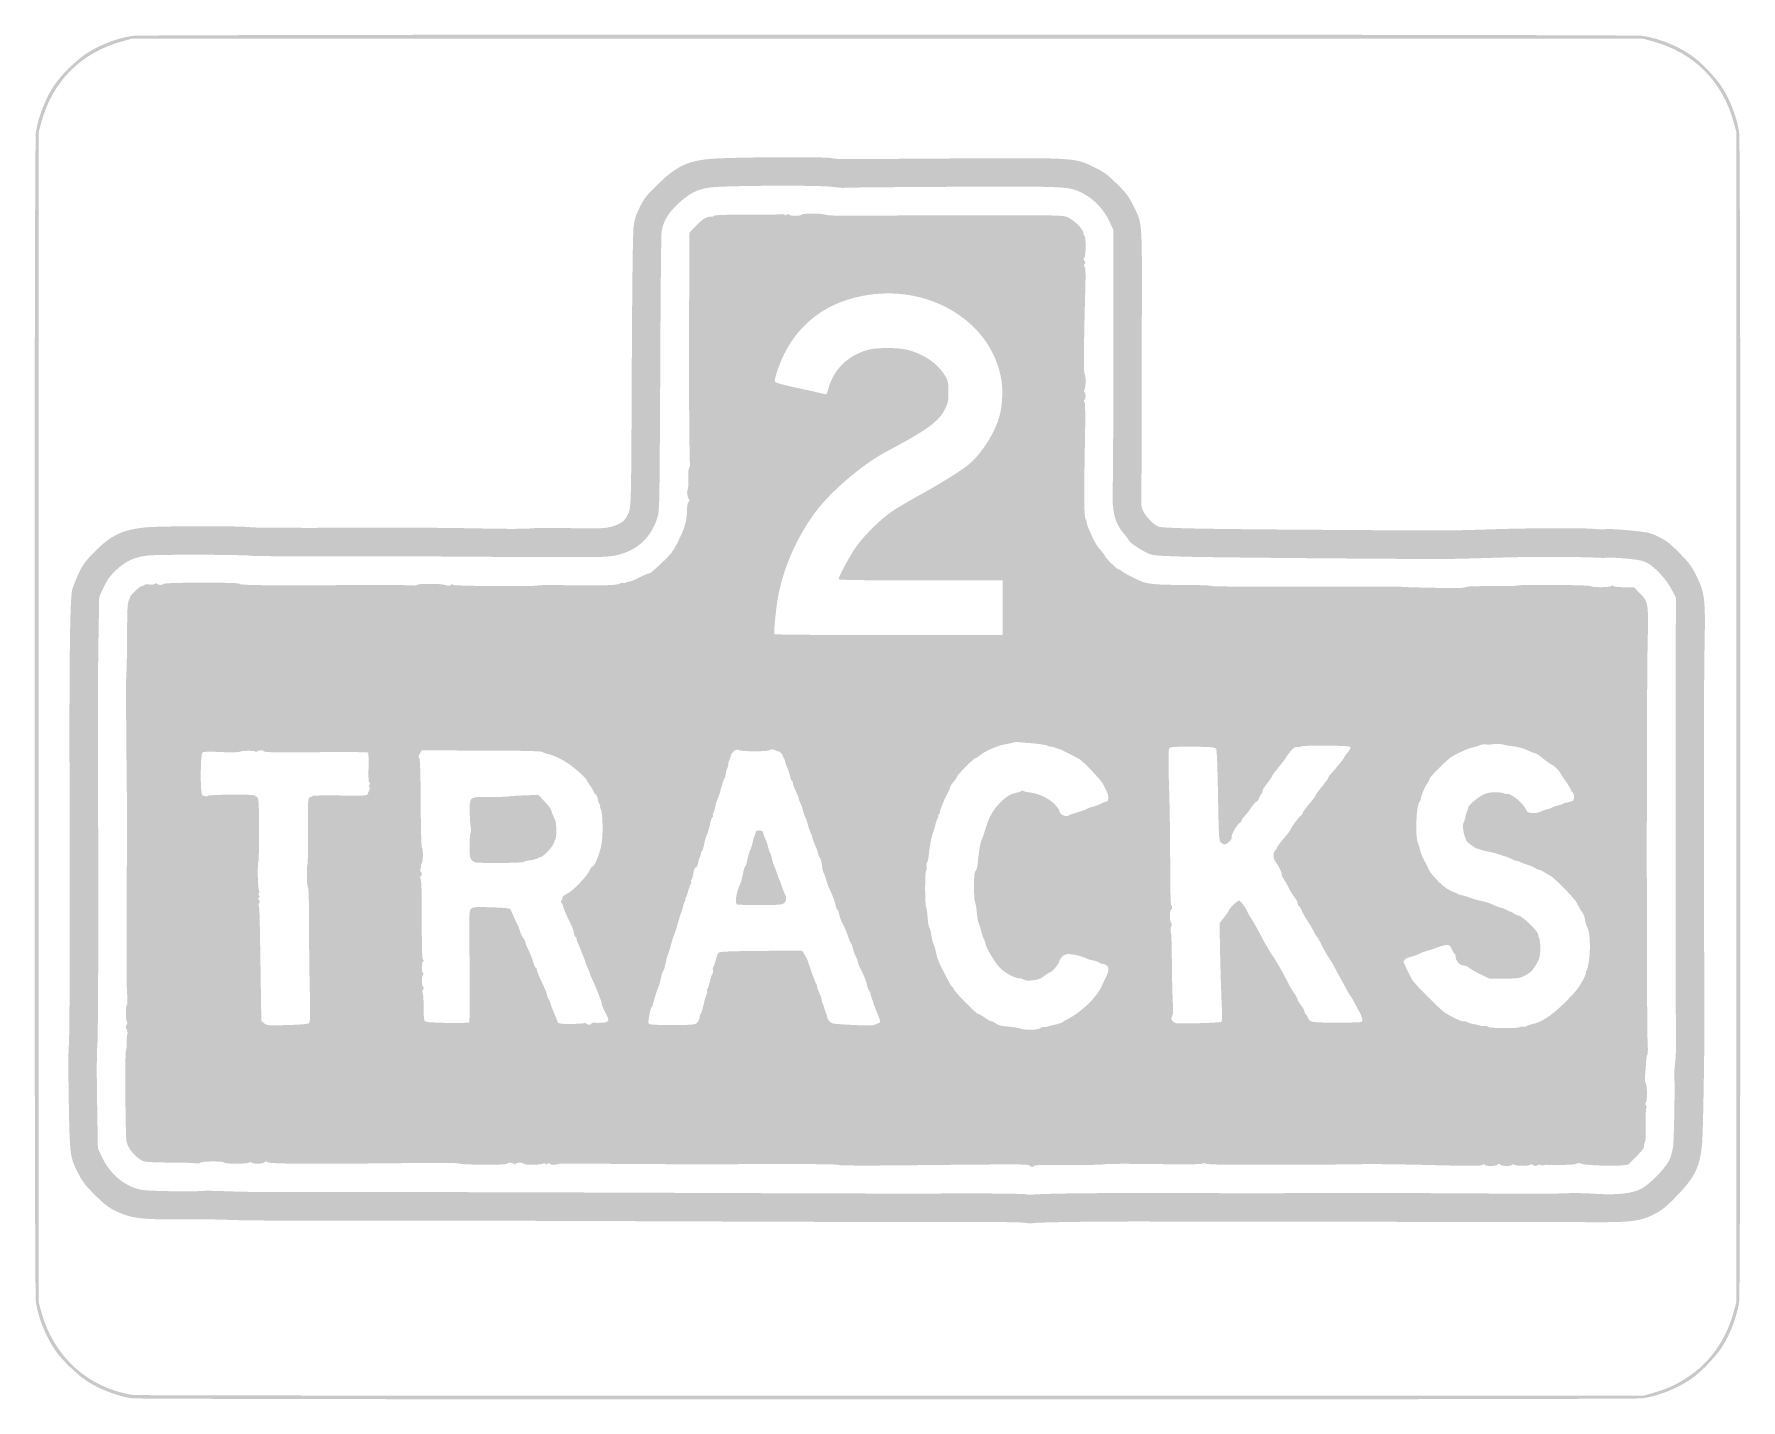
# Model space of a CAD drawing. Header units: inches. Extents: x -15 to 15, y -12 to 12.
import ezdxf

# ---------------------------------------------------------------- set-up
doc = ezdxf.new("R2010")
doc.units = ezdxf.units.IN
doc.header["$MEASUREMENT"] = 0

msp = doc.modelspace()

# ---------------------------------------------------------------- hatches: boundary and pattern name
h = msp.add_hatch(color=7)
edge = h.paths.add_edge_path()
edge.add_spline(control_points=[(-13.27, -11.958), (-13.525, -11.921), (-13.849, -11.796), (-14.074, -11.647), (-14.219, -11.551), (-14.458, -11.326), (-14.573, -11.176), (-14.763, -10.93), (-14.916, -10.562), (-14.959, -10.254), (-14.989, -10.033), (-14.989, 10.033), (-14.959, 10.254), (-14.916, 10.562), (-14.763, 10.93), (-14.573, 11.176), (-14.459, 11.324), (-14.219, 11.551), (-14.08, 11.642), (-13.837, 11.802), (-13.526, 11.921), (-13.254, 11.959), (-13.033, 11.989), (13.033, 11.989), (13.254, 11.959), (13.562, 11.916), (13.93, 11.763), (14.176, 11.573), (14.324, 11.459), (14.551, 11.219), (14.642, 11.08), (14.802, 10.837), (14.921, 10.526), (14.959, 10.254), (14.989, 10.033), (14.989, -10.033), (14.959, -10.254), (14.921, -10.526), (14.802, -10.837), (14.642, -11.08), (14.551, -11.219), (14.324, -11.459), (14.176, -11.573), (13.93, -11.763), (13.562, -11.916), (13.254, -11.959), (13.06, -11.985), (-13.087, -11.984), (-13.27, -11.958)], knot_values=[0, 0, 0, 0, 1, 1, 1, 2, 2, 2, 3, 3, 3, 4, 4, 4, 5, 5, 5, 6, 6, 6, 7, 7, 7, 8, 8, 8, 9, 9, 9, 10, 10, 10, 11, 11, 11, 12, 12, 12, 13, 13, 13, 14, 14, 14, 15, 15, 15, 16, 16, 16, 16], degree=3, periodic=0)
edge = h.paths.add_edge_path(flags=0)
edge.add_spline(control_points=[(13.47, -11.856), (13.714, -11.784), (13.859, -11.717), (14.055, -11.587), (14.453, -11.323), (14.728, -10.933), (14.863, -10.44)], knot_values=[0, 0, 0, 0, 1, 1, 1, 2, 2, 2, 2], degree=3, periodic=0)
edge.add_line((14.863, -10.44), (14.91, -10.27))
edge.add_line((14.91, -10.27), (14.91, 0))
edge.add_line((14.91, 0), (14.91, 10.27))
edge.add_line((14.91, 10.27), (14.863, 10.44))
edge.add_spline(control_points=[(14.863, 10.44), (14.665, 11.164), (14.164, 11.665), (13.44, 11.863)], knot_values=[0, 0, 0, 0, 1, 1, 1, 1], degree=3, periodic=0)
edge.add_line((13.44, 11.863), (13.27, 11.91))
edge.add_line((13.27, 11.91), (0, 11.91))
edge.add_line((0, 11.91), (-13.27, 11.91))
edge.add_line((-13.27, 11.91), (-13.44, 11.863))
edge.add_spline(control_points=[(-13.44, 11.863), (-14.164, 11.665), (-14.665, 11.164), (-14.863, 10.44)], knot_values=[0, 0, 0, 0, 1, 1, 1, 1], degree=3, periodic=0)
edge.add_line((-14.863, 10.44), (-14.91, 10.27))
edge.add_line((-14.91, 10.27), (-14.91, 0))
edge.add_line((-14.91, 0), (-14.91, -10.27))
edge.add_line((-14.91, -10.27), (-14.863, -10.44))
edge.add_spline(control_points=[(-14.863, -10.44), (-14.647, -11.229), (-14.038, -11.78), (-13.25, -11.9), (-13.195, -11.908), (-7.201, -11.914), (0.07, -11.913)], knot_values=[0, 0, 0, 0, 1, 1, 1, 2, 2, 2, 2], degree=3, periodic=0)
edge.add_line((0.07, -11.913), (13.29, -11.91))
edge.add_line((13.29, -11.91), (13.47, -11.856))
h = msp.add_hatch(color=7)
edge = h.paths.add_edge_path()
edge.add_spline(control_points=[(2.41, -8.877), (2.344, -8.867), (1.831, -8.86), (1.27, -8.862), (-0.127, -8.865), (-0.396, -8.864), (-4.28, -8.849), (-6.155, -8.842), (-8.055, -8.837), (-8.5, -8.838), (-10.486, -8.841), (-11.152, -8.839), (-11.47, -8.829), (-11.657, -8.823), (-11.837, -8.818), (-11.87, -8.818), (-11.903, -8.818), (-12.101, -8.818), (-12.31, -8.819), (-13.122, -8.821), (-13.274, -8.803), (-13.559, -8.669), (-13.678, -8.612), (-13.749, -8.558), (-13.914, -8.396), (-14.083, -8.228), (-14.136, -8.162), (-14.209, -8.019), (-14.361, -7.726), (-14.362, -7.716), (-14.38, -6.76), (-14.389, -6.293), (-14.389, -5.847), (-14.38, -5.77), (-14.364, -5.633), (-14.358, -3.61), (-14.366, -1.39), (-14.374, 0.907), (-14.36, 2.067), (-14.322, 2.226), (-14.31, 2.279), (-14.259, 2.408), (-14.21, 2.514), (-14.132, 2.681), (-14.096, 2.73), (-13.927, 2.902), (-13.649, 3.185), (-13.451, 3.283), (-13.06, 3.328), (-12.824, 3.356), (-11.33, 3.359), (-11.18, 3.332), (-11.142, 3.325), (-10.511, 3.321), (-9.78, 3.323), (-8.267, 3.328), (-7.88, 3.326), (-7.01, 3.309), (-6.669, 3.302), (-6.327, 3.304), (-6.25, 3.313), (-6.173, 3.323), (-5.867, 3.324), (-5.57, 3.317), (-4.988, 3.302), (-4.874, 3.312), (-4.715, 3.393), (-4.641, 3.43), (-4.609, 3.462), (-4.568, 3.544), (-4.5, 3.678), (-4.503, 3.569), (-4.491, 6.22), (-4.485, 7.542), (-4.473, 8.481), (-4.461, 8.59), (-4.444, 8.737), (-4.424, 8.803), (-4.351, 8.95), (-4.273, 9.111), (-4.238, 9.155), (-4.036, 9.35), (-3.67, 9.706), (-3.466, 9.79), (-2.92, 9.81), (-2.323, 9.832), (-1.164, 9.836), (-1.01, 9.816), (-0.815, 9.791), (-1.09, 9.792), (1.1, 9.806), (3.293, 9.82), (3.284, 9.821), (3.619, 9.659), (3.802, 9.57), (3.852, 9.534), (4.026, 9.364), (4.201, 9.192), (4.235, 9.148), (4.321, 8.97), (4.482, 8.642), (4.472, 8.797), (4.466, 6.64), (4.465, 6.305), (4.465, 5.652), (4.465, 5.19), (4.465, 4.728), (4.462, 4.202), (4.458, 4.02), (4.452, 3.715), (4.455, 3.684), (4.494, 3.61), (4.554, 3.498), (4.685, 3.368), (4.764, 3.343), (4.857, 3.314), (5.572, 3.301), (7.7, 3.287), (9.932, 3.272), (9.839, 3.272), (10.62, 3.297), (11.331, 3.32), (12.255, 3.323), (12.42, 3.303), (12.48, 3.296), (12.575, 3.295), (12.63, 3.3), (12.685, 3.305), (12.879, 3.294), (13.06, 3.275), (13.37, 3.243), (13.399, 3.236), (13.55, 3.162), (13.682, 3.097), (13.745, 3.047), (13.914, 2.876), (14.095, 2.691), (14.129, 2.645), (14.218, 2.459), (14.359, 2.167), (14.369, 2.068), (14.349, 1.13), (14.341, 0.723), (14.337, -0.978), (14.341, -2.65), (14.345, -4.322), (14.347, -5.744), (14.346, -5.81), (14.337, -6.57), (14.32, -7.358), (14.309, -7.47), (14.27, -7.897), (14.186, -8.073), (13.863, -8.404), (13.677, -8.596), (13.607, -8.653), (13.478, -8.72), (13.212, -8.858), (13.07, -8.874), (12.13, -8.865), (11.954, -8.863), (11.36, -8.863), (10.81, -8.865), (10.26, -8.867), (9.414, -8.865), (8.93, -8.86), (8.446, -8.856), (7.51, -8.854), (6.85, -8.855), (6.19, -8.857), (5.268, -8.857), (4.8, -8.855), (3.836, -8.85), (2.605, -8.866), (2.56, -8.883), (2.543, -8.889), (2.476, -8.887), (2.41, -8.877)], knot_values=[0, 0, 0, 0, 1, 1, 1, 2, 2, 2, 3, 3, 3, 4, 4, 4, 5, 5, 5, 6, 6, 6, 7, 7, 7, 8, 8, 8, 9, 9, 9, 10, 10, 10, 11, 11, 11, 12, 12, 12, 13, 13, 13, 14, 14, 14, 15, 15, 15, 16, 16, 16, 17, 17, 17, 18, 18, 18, 19, 19, 19, 20, 20, 20, 21, 21, 21, 22, 22, 22, 23, 23, 23, 24, 24, 24, 25, 25, 25, 26, 26, 26, 27, 27, 27, 28, 28, 28, 29, 29, 29, 30, 30, 30, 31, 31, 31, 32, 32, 32, 33, 33, 33, 34, 34, 34, 35, 35, 35, 36, 36, 36, 37, 37, 37, 38, 38, 38, 39, 39, 39, 40, 40, 40, 41, 41, 41, 42, 42, 42, 43, 43, 43, 44, 44, 44, 45, 45, 45, 46, 46, 46, 47, 47, 47, 48, 48, 48, 49, 49, 49, 50, 50, 50, 51, 51, 51, 52, 52, 52, 53, 53, 53, 54, 54, 54, 55, 55, 55, 56, 56, 56, 57, 57, 57, 58, 58, 58, 59, 59, 59, 59], degree=3, periodic=0)
edge = h.paths.add_edge_path(flags=0)
edge.add_spline(control_points=[(3.25, -8.361), (3.613, -8.356), (4.32, -8.353), (4.82, -8.355), (5.668, -8.358), (7.295, -8.358), (8.58, -8.354), (8.883, -8.354), (9.72, -8.357), (10.44, -8.362), (11.161, -8.367), (11.831, -8.366), (11.93, -8.359), (12.029, -8.352), (12.248, -8.356), (12.416, -8.367), (12.805, -8.393), (13.072, -8.365), (13.238, -8.281), (13.376, -8.211), (13.654, -7.931), (13.725, -7.79), (13.753, -7.735), (13.786, -7.622), (13.798, -7.54), (13.816, -7.414), (13.833, -6.417), (13.819, -6.29), (13.816, -6.268), (13.822, -6.178), (13.832, -6.09), (13.842, -6.002), (13.849, -5.876), (13.849, -5.81), (13.843, -5.183), (13.839, 0.712), (13.844, 1.31)], knot_values=[0, 0, 0, 0, 1, 1, 1, 2, 2, 2, 3, 3, 3, 4, 4, 4, 5, 5, 5, 6, 6, 6, 7, 7, 7, 8, 8, 8, 9, 9, 9, 10, 10, 10, 11, 11, 11, 12, 12, 12, 12], degree=3, periodic=0)
edge.add_line((13.844, 1.31), (13.85, 2.09))
edge.add_line((13.85, 2.09), (13.773, 2.24))
edge.add_spline(control_points=[(13.773, 2.24), (13.683, 2.416), (13.476, 2.639), (13.338, 2.71), (13.269, 2.746), (13.186, 2.763), (12.998, 2.781), (12.862, 2.794), (12.714, 2.802), (12.67, 2.799), (12.626, 2.796), (12.563, 2.794), (12.53, 2.796), (12.151, 2.816), (11.33, 2.818), (10.75, 2.8), (10.354, 2.787), (9.922, 2.776), (9.79, 2.776), (9.026, 2.773), (5.721, 2.802), (5.24, 2.816), (4.728, 2.831), (4.661, 2.837), (4.58, 2.873), (4.437, 2.938), (4.263, 3.056), (4.238, 3.105), (4.225, 3.13), (4.185, 3.183), (4.149, 3.223), (3.997, 3.393), (3.94, 3.615), (3.954, 3.977), (3.96, 4.116), (3.964, 4.635), (3.964, 5.13), (3.964, 5.625), (3.965, 6.305), (3.966, 6.64), (3.967, 6.976), (3.968, 7.543), (3.968, 7.9)], knot_values=[0, 0, 0, 0, 1, 1, 1, 2, 2, 2, 3, 3, 3, 4, 4, 4, 5, 5, 5, 6, 6, 6, 7, 7, 7, 8, 8, 8, 9, 9, 9, 10, 10, 10, 11, 11, 11, 12, 12, 12, 13, 13, 13, 14, 14, 14, 14], degree=3, periodic=0)
edge.add_line((3.968, 7.9), (3.968, 8.55))
edge.add_line((3.968, 8.55), (3.893, 8.71))
edge.add_spline(control_points=[(3.893, 8.71), (3.797, 8.916), (3.626, 9.094), (3.43, 9.195), (3.192, 9.318), (3.173, 9.319), (1.103, 9.309), (0.088, 9.304), (-0.75, 9.296), (-0.758, 9.291), (-0.766, 9.286), (-0.858, 9.294), (-0.961, 9.308), (-1.189, 9.34), (-2.824, 9.332), (-3.11, 9.298), (-3.341, 9.27), (-3.495, 9.19), (-3.697, 8.993), (-3.873, 8.82), (-3.951, 8.681), (-3.969, 8.5), (-3.976, 8.428), (-3.986, 7.398), (-3.991, 6.21), (-3.996, 5.022), (-4.004, 3.934), (-4.01, 3.793), (-4.019, 3.551), (-4.024, 3.525), (-4.092, 3.373), (-4.255, 3.007), (-4.592, 2.812), (-5.06, 2.812), (-6.709, 2.811), (-7.457, 2.814), (-7.98, 2.821), (-8.239, 2.825), (-9.049, 2.826), (-9.78, 2.824), (-10.511, 2.822), (-11.142, 2.825), (-11.18, 2.832), (-11.294, 2.853), (-12.816, 2.857), (-12.99, 2.837), (-13.226, 2.81), (-13.383, 2.738), (-13.548, 2.581), (-13.658, 2.477), (-13.702, 2.416), (-13.766, 2.28)], knot_values=[0, 0, 0, 0, 1, 1, 1, 2, 2, 2, 3, 3, 3, 4, 4, 4, 5, 5, 5, 6, 6, 6, 7, 7, 7, 8, 8, 8, 9, 9, 9, 10, 10, 10, 11, 11, 11, 12, 12, 12, 13, 13, 13, 14, 14, 14, 15, 15, 15, 16, 16, 16, 17, 17, 17, 17], degree=3, periodic=0)
edge.add_line((-13.766, 2.28), (-13.846, 2.11))
edge.add_line((-13.846, 2.11), (-13.857, 1.46))
edge.add_spline(control_points=[(-13.857, 1.46), (-13.87, 0.702), (-13.872, 0.146), (-13.866, -1.39), (-13.857, -3.611), (-13.864, -5.672), (-13.88, -5.79), (-13.889, -5.856), (-13.891, -6.283), (-13.883, -6.74)], knot_values=[0, 0, 0, 0, 1, 1, 1, 2, 2, 2, 3, 3, 3, 3], degree=3, periodic=0)
edge.add_line((-13.883, -6.74), (-13.869, -7.57))
edge.add_line((-13.869, -7.57), (-13.793, -7.732))
edge.add_spline(control_points=[(-13.793, -7.732), (-13.653, -8.03), (-13.376, -8.253), (-13.09, -8.3), (-12.973, -8.319), (-12.279, -8.333), (-12.07, -8.32), (-11.941, -8.312), (-11.934, -8.312), (-11.45, -8.329), (-11.148, -8.339), (-10.413, -8.341), (-8.48, -8.338), (-8.024, -8.337), (-6.124, -8.342), (-4.26, -8.349), (-0.211, -8.365), (-0.043, -8.365), (1.3, -8.362), (1.878, -8.36), (2.39, -8.367), (2.44, -8.377), (2.49, -8.387), (2.543, -8.389), (2.56, -8.383), (2.577, -8.376), (2.887, -8.366), (3.25, -8.361)], knot_values=[0, 0, 0, 0, 1, 1, 1, 2, 2, 2, 3, 3, 3, 4, 4, 4, 5, 5, 5, 6, 6, 6, 7, 7, 7, 8, 8, 8, 9, 9, 9, 9], degree=3, periodic=0)
h = msp.add_hatch(color=7)
edge = h.paths.add_edge_path()
edge.add_spline(control_points=[(2.496, -7.873), (2.461, -7.846), (2.429, -7.846), (0.176, -7.869), (-0.474, -7.875), (-0.863, -7.872), (-0.87, -7.86), (-0.878, -7.848), (-1.449, -7.843), (-2.406, -7.847), (-3.244, -7.851), (-4.347, -7.848), (-4.857, -7.842), (-5.367, -7.835), (-5.788, -7.837), (-5.793, -7.845), (-5.807, -7.868), (-5.916, -7.863), (-5.931, -7.839), (-5.94, -7.825), (-5.952, -7.825), (-5.97, -7.84), (-5.989, -7.856), (-6, -7.856), (-6.01, -7.84), (-6.018, -7.827), (-6.033, -7.825), (-6.047, -7.836), (-6.081, -7.862), (-6.374, -7.867), (-6.389, -7.841), (-6.406, -7.814), (-6.506, -7.814), (-6.534, -7.842), (-6.549, -7.857), (-6.559, -7.857), (-6.569, -7.842), (-6.586, -7.814), (-6.674, -7.814), (-6.691, -7.842), (-6.707, -7.867), (-7.517, -7.861), (-7.533, -7.835), (-7.538, -7.826), (-7.937, -7.824), (-8.42, -7.829), (-10.076, -7.848), (-10.834, -7.844), (-10.878, -7.816), (-10.91, -7.796), (-10.924, -7.796), (-10.944, -7.816), (-10.974, -7.846), (-11.144, -7.848), (-11.174, -7.818), (-11.189, -7.803), (-11.199, -7.803), (-11.209, -7.818), (-11.226, -7.846), (-11.633, -7.848), (-11.65, -7.82), (-11.667, -7.792), (-12.054, -7.794), (-12.071, -7.822), (-12.08, -7.836), (-12.114, -7.84), (-12.162, -7.832), (-12.204, -7.825), (-12.41, -7.819), (-12.619, -7.819), (-12.838, -7.819), (-13.026, -7.809), (-13.064, -7.797), (-13.169, -7.762), (-13.311, -7.614), (-13.35, -7.5), (-13.352, -7.495), (-13.359, -7.477), (-13.365, -7.46), (-13.386, -7.408), (-13.396, -5.86), (-13.376, -5.848), (-13.366, -5.841), (-13.359, -5.78), (-13.362, -5.711), (-13.364, -5.643), (-13.359, -5.575), (-13.351, -5.561), (-13.342, -5.548), (-13.347, -5.514), (-13.362, -5.487), (-13.382, -5.448), (-13.383, -5.429), (-13.364, -5.4), (-13.351, -5.379), (-13.348, -5.357), (-13.357, -5.352), (-13.38, -5.338), (-13.384, -5.065), (-13.361, -5.051), (-13.351, -5.045), (-13.347, -4.988), (-13.351, -4.925), (-13.355, -4.862), (-13.359, -4.805), (-13.359, -4.8), (-13.367, -4.669), (-13.366, -2.544), (-13.358, -2.53), (-13.352, -2.519), (-13.355, -1.812), (-13.364, -0.96), (-13.374, -0.107), (-13.377, 0.658), (-13.37, 0.74), (-13.363, 0.822), (-13.357, 1.138), (-13.356, 1.44), (-13.355, 1.87), (-13.349, 2.002), (-13.327, 2.045), (-13.312, 2.075), (-13.3, 2.105), (-13.302, 2.112), (-13.307, 2.137), (-13.13, 2.3), (-13.097, 2.3), (-13.078, 2.3), (-13.057, 2.309), (-13.05, 2.321), (-13.042, 2.333), (-13.008, 2.336), (-12.968, 2.328), (-12.927, 2.321), (-12.888, 2.325), (-12.872, 2.339), (-12.852, 2.355), (-12.839, 2.355), (-12.831, 2.341), (-12.814, 2.314), (-12.726, 2.314), (-12.71, 2.34), (-12.695, 2.365), (-11.407, 2.368), (-11.392, 2.343), (-11.374, 2.314), (-11.084, 2.31), (-9.475, 2.317), (-8.84, 2.32), (-8.312, 2.317), (-8.301, 2.311), (-8.291, 2.305), (-8.277, 2.308), (-8.27, 2.32), (-8.253, 2.347), (-7.843, 2.346), (-7.763, 2.318), (-7.716, 2.302), (-7.692, 2.302), (-7.671, 2.319), (-7.652, 2.335), (-7.639, 2.335), (-7.631, 2.321), (-7.617, 2.299), (-6.157, 2.29), (-6.135, 2.311), (-6.129, 2.318), (-5.923, 2.32), (-5.677, 2.316), (-5.001, 2.307), (-4.742, 2.313), (-4.709, 2.341), (-4.693, 2.354), (-4.662, 2.36), (-4.64, 2.354), (-4.618, 2.348), (-4.595, 2.352), (-4.589, 2.362), (-4.583, 2.372), (-4.559, 2.38), (-4.537, 2.38), (-4.514, 2.38), (-4.454, 2.402), (-4.403, 2.428), (-4.283, 2.491), (-4.194, 2.528), (-4.175, 2.524), (-4.167, 2.522), (-4.072, 2.605), (-3.964, 2.709), (-3.769, 2.896), (-3.758, 2.913), (-3.613, 3.222), (-3.553, 3.35), (-3.52, 3.5), (-3.52, 3.649), (-3.52, 3.706), (-3.509, 3.763), (-3.496, 3.776), (-3.476, 3.796), (-3.476, 3.809), (-3.496, 3.84), (-3.521, 3.882), (-3.529, 3.985), (-3.507, 4.006), (-3.5, 4.013), (-3.496, 4.096), (-3.498, 4.191), (-3.501, 4.299), (-3.494, 4.373), (-3.479, 4.391), (-3.466, 4.407), (-3.462, 4.435), (-3.47, 4.455), (-3.483, 4.488), (-3.497, 7.316), (-3.484, 7.329), (-3.48, 7.333), (-3.478, 7.598), (-3.479, 7.918)], knot_values=[0, 0, 0, 0, 1, 1, 1, 2, 2, 2, 3, 3, 3, 4, 4, 4, 5, 5, 5, 6, 6, 6, 7, 7, 7, 8, 8, 8, 9, 9, 9, 10, 10, 10, 11, 11, 11, 12, 12, 12, 13, 13, 13, 14, 14, 14, 15, 15, 15, 16, 16, 16, 17, 17, 17, 18, 18, 18, 19, 19, 19, 20, 20, 20, 21, 21, 21, 22, 22, 22, 23, 23, 23, 24, 24, 24, 25, 25, 25, 26, 26, 26, 27, 27, 27, 28, 28, 28, 29, 29, 29, 30, 30, 30, 31, 31, 31, 32, 32, 32, 33, 33, 33, 34, 34, 34, 35, 35, 35, 36, 36, 36, 37, 37, 37, 38, 38, 38, 39, 39, 39, 40, 40, 40, 41, 41, 41, 42, 42, 42, 43, 43, 43, 44, 44, 44, 45, 45, 45, 46, 46, 46, 47, 47, 47, 48, 48, 48, 49, 49, 49, 50, 50, 50, 51, 51, 51, 52, 52, 52, 53, 53, 53, 54, 54, 54, 55, 55, 55, 56, 56, 56, 57, 57, 57, 58, 58, 58, 59, 59, 59, 60, 60, 60, 61, 61, 61, 62, 62, 62, 63, 63, 63, 64, 64, 64, 65, 65, 65, 66, 66, 66, 67, 67, 67, 68, 68, 68, 69, 69, 69, 70, 70, 70, 71, 71, 71, 72, 72, 72, 73, 73, 73, 73], degree=3, periodic=0)
edge.add_line((-3.479, 7.918), (-3.481, 8.501))
edge.add_line((-3.481, 8.501), (-3.376, 8.613))
edge.add_spline(control_points=[(-3.376, 8.613), (-3.26, 8.735), (-3.173, 8.79), (-3.107, 8.783), (-3.083, 8.78), (-3.058, 8.787), (-3.05, 8.799), (-3.041, 8.814), (-2.852, 8.821), (-2.448, 8.819), (-2.125, 8.818), (-1.852, 8.823), (-1.841, 8.829), (-1.831, 8.835), (-1.817, 8.831), (-1.81, 8.819), (-1.8, 8.804), (-1.789, 8.805), (-1.77, 8.82), (-1.752, 8.835), (-1.74, 8.835), (-1.731, 8.821), (-1.714, 8.794), (-1.526, 8.793), (-1.51, 8.82), (-1.493, 8.847), (-1.157, 8.846), (-1.086, 8.818), (-1.048, 8.803), (-0.8, 8.798), (-0.32, 8.802), (0.07, 8.806), (0.998, 8.809), (1.74, 8.809), (3.081, 8.81), (3.091, 8.81), (3.181, 8.767), (3.286, 8.717), (3.44, 8.559), (3.44, 8.502), (3.44, 8.48), (3.449, 8.457), (3.46, 8.45), (3.488, 8.432), (3.486, 8.094), (3.457, 8.065), (3.439, 8.047), (3.44, 8.034), (3.459, 8.011), (3.479, 7.987), (3.479, 7.973), (3.461, 7.952), (3.444, 7.93), (3.444, 7.92), (3.462, 7.909), (3.479, 7.898), (3.482, 7.791), (3.474, 7.492), (3.448, 6.595), (3.443, 6.041), (3.461, 6.029), (3.487, 6.013), (3.485, 5.773), (3.458, 5.746), (3.443, 5.731), (3.443, 5.721), (3.458, 5.711), (3.486, 5.694), (3.487, 5.586), (3.459, 5.569), (3.444, 5.56), (3.445, 5.548), (3.46, 5.53), (3.475, 5.512), (3.477, 5.272), (3.466, 4.717), (3.449, 3.839), (3.453, 3.499), (3.481, 3.471), (3.491, 3.461), (3.5, 3.436), (3.5, 3.416), (3.5, 3.382), (3.522, 3.328), (3.624, 3.107), (3.645, 3.061), (3.697, 2.983), (3.741, 2.934), (3.784, 2.884), (3.82, 2.836), (3.82, 2.826), (3.82, 2.803), (4.026, 2.6), (4.049, 2.6), (4.058, 2.6), (4.094, 2.579), (4.128, 2.553), (4.183, 2.512), (4.36, 2.422), (4.47, 2.378), (4.58, 2.335), (4.764, 2.32), (5.2, 2.32), (5.463, 2.32), (5.683, 2.312), (5.689, 2.302), (5.695, 2.292), (6.414, 2.286), (7.36, 2.289), (8.273, 2.291), (9.023, 2.29), (9.027, 2.287), (9.03, 2.284), (9.281, 2.276), (9.585, 2.27), (9.965, 2.262), (10.141, 2.265), (10.15, 2.28), (10.159, 2.294), (10.312, 2.301), (10.603, 2.299), (10.846, 2.298), (11.049, 2.302), (11.055, 2.309), (11.076, 2.33), (12.337, 2.321), (12.35, 2.3), (12.367, 2.273), (12.686, 2.274), (12.714, 2.302), (12.729, 2.317), (12.739, 2.317), (12.749, 2.302), (12.757, 2.289), (12.833, 2.28), (12.937, 2.28)], knot_values=[0, 0, 0, 0, 1, 1, 1, 2, 2, 2, 3, 3, 3, 4, 4, 4, 5, 5, 5, 6, 6, 6, 7, 7, 7, 8, 8, 8, 9, 9, 9, 10, 10, 10, 11, 11, 11, 12, 12, 12, 13, 13, 13, 14, 14, 14, 15, 15, 15, 16, 16, 16, 17, 17, 17, 18, 18, 18, 19, 19, 19, 20, 20, 20, 21, 21, 21, 22, 22, 22, 23, 23, 23, 24, 24, 24, 25, 25, 25, 26, 26, 26, 27, 27, 27, 28, 28, 28, 29, 29, 29, 30, 30, 30, 31, 31, 31, 32, 32, 32, 33, 33, 33, 34, 34, 34, 35, 35, 35, 36, 36, 36, 37, 37, 37, 38, 38, 38, 39, 39, 39, 40, 40, 40, 41, 41, 41, 42, 42, 42, 43, 43, 43, 44, 44, 44, 45, 45, 45, 45], degree=3, periodic=0)
edge.add_line((12.937, 2.28), (13.112, 2.28))
edge.add_line((13.112, 2.28), (13.203, 2.185))
edge.add_spline(control_points=[(13.203, 2.185), (13.371, 2.012), (13.367, 2.039), (13.35, 1.214), (13.332, 0.345), (13.333, -5.428), (13.351, -5.704), (13.358, -5.81), (13.356, -5.909), (13.347, -5.924), (13.338, -5.938), (13.328, -5.99), (13.325, -6.04), (13.323, -6.09), (13.315, -6.191), (13.308, -6.267), (13.299, -6.357), (13.303, -6.411), (13.318, -6.426), (13.346, -6.454), (13.347, -6.753), (13.319, -6.771), (13.305, -6.78), (13.305, -6.792), (13.321, -6.811), (13.333, -6.826), (13.336, -6.85), (13.328, -6.863), (13.319, -6.877), (13.315, -7.013), (13.318, -7.165), (13.322, -7.358), (13.316, -7.451), (13.299, -7.471), (13.286, -7.487), (13.281, -7.514), (13.288, -7.531), (13.296, -7.553), (13.254, -7.609), (13.155, -7.71)], knot_values=[0, 0, 0, 0, 1, 1, 1, 2, 2, 2, 3, 3, 3, 4, 4, 4, 5, 5, 5, 6, 6, 6, 7, 7, 7, 8, 8, 8, 9, 9, 9, 10, 10, 10, 11, 11, 11, 12, 12, 12, 13, 13, 13, 13], degree=3, periodic=0)
edge.add_line((13.155, -7.71), (13.01, -7.857))
edge.add_line((13.01, -7.857), (12.874, -7.871))
edge.add_spline(control_points=[(12.874, -7.871), (12.723, -7.886), (12.205, -7.864), (12.191, -7.841), (12.18, -7.824), (12.118, -7.826), (12.087, -7.846), (12.066, -7.859), (11.634, -7.871), (11.59, -7.86), (11.579, -7.858), (11.566, -7.857), (11.56, -7.859), (11.522, -7.874), (11.478, -7.874), (11.469, -7.859), (11.463, -7.849), (11.441, -7.852), (11.419, -7.865), (11.388, -7.884), (11.372, -7.884), (11.341, -7.865), (11.319, -7.852), (11.297, -7.848), (11.292, -7.857), (11.277, -7.881), (11.037, -7.883), (11.009, -7.859), (10.991, -7.844), (10.98, -7.845), (10.971, -7.859), (10.953, -7.888), (10.794, -7.886), (10.764, -7.856), (10.745, -7.837), (10.735, -7.837), (10.716, -7.856), (10.686, -7.886), (10.507, -7.888), (10.489, -7.859), (10.481, -7.845), (10.467, -7.846), (10.447, -7.862), (10.425, -7.881), (10.221, -7.881), (9.524, -7.863), (9.032, -7.85), (8.495, -7.844), (8.33, -7.848), (8.016, -7.858), (5.918, -7.861), (5.709, -7.852), (5.643, -7.85), (5.578, -7.841), (5.566, -7.833), (5.553, -7.826), (5.537, -7.828), (5.531, -7.839), (5.523, -7.851), (5.211, -7.853), (4.682, -7.846), (4.222, -7.839), (3.828, -7.841), (3.808, -7.85), (3.787, -7.859), (3.503, -7.864), (3.178, -7.861), (2.76, -7.857), (2.581, -7.862), (2.571, -7.878), (2.554, -7.906), (2.538, -7.905), (2.496, -7.873)], knot_values=[0, 0, 0, 0, 1, 1, 1, 2, 2, 2, 3, 3, 3, 4, 4, 4, 5, 5, 5, 6, 6, 6, 7, 7, 7, 8, 8, 8, 9, 9, 9, 10, 10, 10, 11, 11, 11, 12, 12, 12, 13, 13, 13, 14, 14, 14, 15, 15, 15, 16, 16, 16, 17, 17, 17, 18, 18, 18, 19, 19, 19, 20, 20, 20, 21, 21, 21, 22, 22, 22, 23, 23, 23, 24, 24, 24, 24], degree=3, periodic=0)
edge = h.paths.add_edge_path(flags=0)
edge.add_spline(control_points=[(2.694, -5.456), (2.706, -5.446), (2.729, -5.44), (2.744, -5.442), (2.758, -5.444), (2.784, -5.441), (2.8, -5.435), (2.817, -5.428), (2.88, -5.412), (2.94, -5.399), (3, -5.385), (3.055, -5.369), (3.06, -5.362), (3.066, -5.355), (3.102, -5.334), (3.14, -5.315), (3.406, -5.181), (3.674, -4.923), (3.768, -4.71), (3.787, -4.666), (3.82, -4.597), (3.841, -4.557), (3.899, -4.449), (3.893, -4.368), (3.825, -4.345), (3.795, -4.334), (3.765, -4.327), (3.758, -4.328), (3.752, -4.329), (3.734, -4.32), (3.718, -4.308), (3.703, -4.295), (3.654, -4.279), (3.61, -4.271), (3.566, -4.263), (3.521, -4.251), (3.51, -4.243), (3.499, -4.236), (3.485, -4.23), (3.48, -4.229), (3.475, -4.227), (3.457, -4.221), (3.44, -4.214), (3.37, -4.186), (3.245, -4.16), (3.176, -4.16), (3.099, -4.16), (3.036, -4.215), (3.009, -4.307), (2.994, -4.355), (2.882, -4.48), (2.854, -4.48), (2.844, -4.48), (2.8, -4.508), (2.757, -4.542), (2.697, -4.59), (2.649, -4.608), (2.554, -4.62), (2.471, -4.63), (2.421, -4.627), (2.402, -4.612), (2.386, -4.6), (2.355, -4.589), (2.332, -4.588), (2.224, -4.583), (2.05, -4.487), (1.955, -4.381), (1.874, -4.292), (1.72, -4.024), (1.72, -3.973), (1.72, -3.96), (1.708, -3.927), (1.693, -3.898), (1.678, -3.869), (1.654, -3.797), (1.64, -3.738), (1.626, -3.679), (1.607, -3.621), (1.598, -3.609), (1.589, -3.597), (1.575, -3.514), (1.568, -3.423), (1.56, -3.333), (1.546, -3.254), (1.537, -3.248), (1.528, -3.242), (1.52, -3.122), (1.52, -2.981), (1.52, -2.789), (1.527, -2.719), (1.547, -2.702), (1.563, -2.69), (1.58, -2.62), (1.587, -2.545), (1.605, -2.351), (1.633, -2.192), (1.656, -2.148), (1.667, -2.127), (1.688, -2.07), (1.702, -2.02), (1.716, -1.97), (1.732, -1.921), (1.738, -1.91), (1.744, -1.899), (1.75, -1.881), (1.751, -1.87), (1.752, -1.859), (1.772, -1.808), (1.797, -1.756), (1.898, -1.542), (2.102, -1.353), (2.261, -1.327), (2.305, -1.32), (2.346, -1.306), (2.352, -1.296), (2.359, -1.285), (2.373, -1.285), (2.387, -1.296), (2.4, -1.306), (2.461, -1.32), (2.523, -1.327), (2.669, -1.344), (2.861, -1.442), (2.951, -1.546), (2.989, -1.591), (3.02, -1.636), (3.02, -1.647), (3.02, -1.712), (3.142, -1.766), (3.191, -1.723), (3.201, -1.714), (3.268, -1.69), (3.34, -1.67), (3.412, -1.649), (3.488, -1.621), (3.51, -1.608), (3.532, -1.595), (3.578, -1.578), (3.613, -1.571), (3.648, -1.564), (3.71, -1.54), (3.752, -1.519), (3.794, -1.497), (3.84, -1.48), (3.854, -1.48), (3.89, -1.48), (3.887, -1.363), (3.85, -1.3), (3.834, -1.272), (3.807, -1.22), (3.79, -1.183), (3.753, -1.105), (3.438, -0.773), (3.362, -0.732), (3.2, -0.645), (3.03, -0.56), (3.017, -0.56), (3.009, -0.56), (2.977, -0.55), (2.946, -0.537), (2.915, -0.524), (2.878, -0.516), (2.864, -0.518), (2.849, -0.52), (2.826, -0.513), (2.811, -0.501), (2.797, -0.49), (2.671, -0.471), (2.531, -0.459), (2.391, -0.448), (2.27, -0.437), (2.263, -0.436), (2.256, -0.435), (2.237, -0.439), (2.22, -0.444), (2.203, -0.45), (2.128, -0.467), (2.051, -0.481), (1.914, -0.506), (1.689, -0.608), (1.609, -0.682), (1.586, -0.703), (1.557, -0.72), (1.545, -0.72), (1.517, -0.72), (1.22, -1.019), (1.219, -1.048), (1.219, -1.06), (1.192, -1.101), (1.159, -1.139), (1.127, -1.177), (1.1, -1.218), (1.1, -1.23), (1.1, -1.242), (1.074, -1.3), (1.043, -1.361), (1.012, -1.421), (0.986, -1.475), (0.986, -1.48), (0.985, -1.486), (0.97, -1.525), (0.952, -1.567), (0.935, -1.61), (0.92, -1.655), (0.92, -1.668), (0.92, -1.681), (0.909, -1.703), (0.896, -1.716), (0.883, -1.729), (0.879, -1.74), (0.888, -1.74), (0.897, -1.74), (0.896, -1.751), (0.886, -1.765), (0.875, -1.779), (0.855, -1.835), (0.841, -1.89), (0.828, -1.945), (0.809, -2.008), (0.8, -2.03), (0.773, -2.096), (0.744, -2.242), (0.729, -2.39), (0.721, -2.467), (0.706, -2.541), (0.695, -2.555), (0.684, -2.568), (0.681, -2.602), (0.688, -2.629), (0.695, -2.656), (0.69, -2.684), (0.679, -2.691), (0.654, -2.706), (0.656, -3.316), (0.68, -3.35), (0.688, -3.361), (0.7, -3.441), (0.706, -3.528), (0.712, -3.615), (0.726, -3.691), (0.736, -3.698), (0.746, -3.705), (0.761, -3.76), (0.768, -3.821), (0.776, -3.883), (0.794, -3.956), (0.809, -3.985), (0.824, -4.013), (0.842, -4.076), (0.85, -4.123), (0.864, -4.205), (0.919, -4.354), (0.96, -4.42), (0.971, -4.437), (1.011, -4.515), (1.051, -4.595), (1.09, -4.675), (1.131, -4.74), (1.141, -4.74), (1.152, -4.74), (1.16, -4.754), (1.16, -4.772), (1.16, -4.805), (1.578, -5.229), (1.594, -5.212), (1.6, -5.207), (1.648, -5.234), (1.702, -5.271), (1.756, -5.309), (1.812, -5.34), (1.827, -5.34), (1.842, -5.34), (1.878, -5.358), (1.906, -5.38), (1.943, -5.409), (1.999, -5.423), (2.113, -5.432), (2.199, -5.438), (2.288, -5.451), (2.31, -5.461), (2.4, -5.5), (2.642, -5.498), (2.694, -5.456)], knot_values=[0, 0, 0, 0, 1, 1, 1, 2, 2, 2, 3, 3, 3, 4, 4, 4, 5, 5, 5, 6, 6, 6, 7, 7, 7, 8, 8, 8, 9, 9, 9, 10, 10, 10, 11, 11, 11, 12, 12, 12, 13, 13, 13, 14, 14, 14, 15, 15, 15, 16, 16, 16, 17, 17, 17, 18, 18, 18, 19, 19, 19, 20, 20, 20, 21, 21, 21, 22, 22, 22, 23, 23, 23, 24, 24, 24, 25, 25, 25, 26, 26, 26, 27, 27, 27, 28, 28, 28, 29, 29, 29, 30, 30, 30, 31, 31, 31, 32, 32, 32, 33, 33, 33, 34, 34, 34, 35, 35, 35, 36, 36, 36, 37, 37, 37, 38, 38, 38, 39, 39, 39, 40, 40, 40, 41, 41, 41, 42, 42, 42, 43, 43, 43, 44, 44, 44, 45, 45, 45, 46, 46, 46, 47, 47, 47, 48, 48, 48, 49, 49, 49, 50, 50, 50, 51, 51, 51, 52, 52, 52, 53, 53, 53, 54, 54, 54, 55, 55, 55, 56, 56, 56, 57, 57, 57, 58, 58, 58, 59, 59, 59, 60, 60, 60, 61, 61, 61, 62, 62, 62, 63, 63, 63, 64, 64, 64, 65, 65, 65, 66, 66, 66, 67, 67, 67, 68, 68, 68, 69, 69, 69, 70, 70, 70, 71, 71, 71, 72, 72, 72, 73, 73, 73, 74, 74, 74, 75, 75, 75, 76, 76, 76, 77, 77, 77, 78, 78, 78, 79, 79, 79, 80, 80, 80, 81, 81, 81, 82, 82, 82, 83, 83, 83, 84, 84, 84, 85, 85, 85, 86, 86, 86, 87, 87, 87, 88, 88, 88, 89, 89, 89, 90, 90, 90, 91, 91, 91, 92, 92, 92, 93, 93, 93, 94, 94, 94, 94], degree=3, periodic=0)
edge = h.paths.add_edge_path(flags=0)
edge.add_spline(control_points=[(11.109, -5.442), (11.115, -5.432), (11.138, -5.428), (11.16, -5.434), (11.182, -5.44), (11.211, -5.436), (11.225, -5.425), (11.239, -5.414), (11.281, -5.399), (11.32, -5.391), (11.474, -5.362), (11.645, -5.253), (11.857, -5.05), (11.971, -4.94), (12.092, -4.81), (12.126, -4.761), (12.206, -4.645), (12.281, -4.497), (12.269, -4.478), (12.264, -4.47), (12.268, -4.458), (12.278, -4.451), (12.288, -4.445), (12.307, -4.365), (12.321, -4.272), (12.351, -4.068), (12.338, -3.766), (12.295, -3.698), (12.278, -3.672), (12.259, -3.61), (12.251, -3.561), (12.244, -3.512), (12.228, -3.459), (12.215, -3.444), (12.185, -3.408), (12.149, -3.346), (12.111, -3.267), (12.071, -3.183), (11.673, -2.78), (11.631, -2.78), (11.626, -2.78), (11.589, -2.757), (11.548, -2.73), (11.508, -2.703), (11.461, -2.68), (11.444, -2.68), (11.427, -2.68), (11.399, -2.668), (11.382, -2.654), (11.364, -2.639), (11.309, -2.615), (11.26, -2.599), (11.21, -2.584), (11.148, -2.56), (11.12, -2.546), (11.092, -2.532), (11.056, -2.52), (11.039, -2.52), (11.023, -2.52), (10.991, -2.508), (10.969, -2.494), (10.948, -2.479), (10.889, -2.456), (10.84, -2.442), (10.79, -2.427), (10.732, -2.408), (10.71, -2.399), (10.688, -2.391), (10.611, -2.372), (10.54, -2.359), (10.469, -2.345), (10.399, -2.325), (10.385, -2.315), (10.371, -2.304), (10.36, -2.301), (10.36, -2.309), (10.36, -2.329), (10.179, -2.2), (10.169, -2.173), (10.165, -2.16), (10.151, -2.123), (10.138, -2.09), (10.109, -2.013), (10.098, -1.877), (10.118, -1.85), (10.127, -1.839), (10.139, -1.803), (10.146, -1.77), (10.152, -1.737), (10.168, -1.683), (10.182, -1.65), (10.195, -1.617), (10.205, -1.585), (10.204, -1.578), (10.2, -1.552), (10.355, -1.419), (10.446, -1.371), (10.522, -1.331), (10.571, -1.32), (10.68, -1.32), (10.756, -1.32), (10.823, -1.329), (10.829, -1.339), (10.836, -1.35), (10.853, -1.354), (10.868, -1.348), (10.933, -1.323), (11.153, -1.494), (11.21, -1.612), (11.237, -1.669), (11.252, -1.679), (11.325, -1.684), (11.372, -1.687), (11.432, -1.679), (11.46, -1.666), (11.52, -1.637), (11.583, -1.615), (11.61, -1.612), (11.621, -1.611), (11.648, -1.6), (11.67, -1.587), (11.692, -1.575), (11.742, -1.558), (11.78, -1.55), (11.819, -1.542), (11.86, -1.527), (11.873, -1.517), (11.885, -1.507), (11.903, -1.5), (11.913, -1.502), (11.922, -1.505), (11.946, -1.5), (11.965, -1.493), (11.984, -1.486), (12.014, -1.476), (12.03, -1.471), (12.048, -1.465), (12.06, -1.437), (12.06, -1.403), (12.06, -1.371), (12.046, -1.334), (12.03, -1.32), (12.014, -1.306), (12, -1.285), (12, -1.272), (12, -1.259), (11.96, -1.192), (11.91, -1.124), (11.861, -1.056), (11.82, -0.994), (11.82, -0.986), (11.82, -0.966), (11.696, -0.84), (11.676, -0.84), (11.667, -0.84), (11.601, -0.794), (11.53, -0.739), (11.46, -0.683), (11.399, -0.639), (11.396, -0.64), (11.386, -0.644), (11.315, -0.617), (11.21, -0.569), (11.155, -0.544), (11.047, -0.517), (10.97, -0.51), (10.893, -0.502), (10.821, -0.489), (10.81, -0.481), (10.792, -0.469), (10.645, -0.468), (10.605, -0.479), (10.597, -0.482), (10.551, -0.482), (10.504, -0.48), (10.457, -0.478), (10.407, -0.485), (10.394, -0.496), (10.381, -0.506), (10.334, -0.521), (10.29, -0.529), (10.218, -0.542), (10.077, -0.603), (9.912, -0.693), (9.849, -0.728), (9.519, -1.055), (9.525, -1.077), (9.527, -1.084), (9.506, -1.126), (9.478, -1.17), (9.432, -1.243), (9.408, -1.297), (9.371, -1.41), (9.363, -1.432), (9.36, -1.451), (9.364, -1.452), (9.367, -1.453), (9.359, -1.467), (9.346, -1.482), (9.285, -1.556), (9.264, -2.109), (9.318, -2.216), (9.328, -2.235), (9.345, -2.292), (9.357, -2.343), (9.369, -2.394), (9.406, -2.483), (9.439, -2.539), (9.473, -2.596), (9.5, -2.651), (9.5, -2.663), (9.5, -2.698), (9.683, -2.906), (9.778, -2.977), (9.826, -3.014), (9.894, -3.054), (9.928, -3.065), (9.962, -3.076), (9.999, -3.092), (10.01, -3.101), (10.021, -3.109), (10.062, -3.122), (10.1, -3.13), (10.139, -3.138), (10.197, -3.156), (10.23, -3.17), (10.263, -3.185), (10.339, -3.207), (10.4, -3.22), (10.46, -3.233), (10.524, -3.248), (10.54, -3.255), (10.556, -3.261), (10.575, -3.268), (10.58, -3.27), (10.585, -3.271), (10.613, -3.283), (10.64, -3.295), (10.718, -3.329), (10.768, -3.348), (10.79, -3.35), (10.801, -3.351), (10.839, -3.368), (10.875, -3.386), (10.91, -3.405), (10.942, -3.419), (10.945, -3.416), (10.948, -3.413), (10.972, -3.426), (10.999, -3.445), (11.027, -3.464), (11.061, -3.48), (11.075, -3.48), (11.145, -3.48), (11.468, -3.799), (11.433, -3.834), (11.426, -3.841), (11.431, -3.859), (11.443, -3.874), (11.456, -3.889), (11.466, -3.969), (11.465, -4.055), (11.465, -4.184), (11.456, -4.227), (11.412, -4.31), (11.342, -4.44), (11.293, -4.49), (11.182, -4.545), (11.101, -4.585), (11.06, -4.59), (10.829, -4.59)], knot_values=[0, 0, 0, 0, 1, 1, 1, 2, 2, 2, 3, 3, 3, 4, 4, 4, 5, 5, 5, 6, 6, 6, 7, 7, 7, 8, 8, 8, 9, 9, 9, 10, 10, 10, 11, 11, 11, 12, 12, 12, 13, 13, 13, 14, 14, 14, 15, 15, 15, 16, 16, 16, 17, 17, 17, 18, 18, 18, 19, 19, 19, 20, 20, 20, 21, 21, 21, 22, 22, 22, 23, 23, 23, 24, 24, 24, 25, 25, 25, 26, 26, 26, 27, 27, 27, 28, 28, 28, 29, 29, 29, 30, 30, 30, 31, 31, 31, 32, 32, 32, 33, 33, 33, 34, 34, 34, 35, 35, 35, 36, 36, 36, 37, 37, 37, 38, 38, 38, 39, 39, 39, 40, 40, 40, 41, 41, 41, 42, 42, 42, 43, 43, 43, 44, 44, 44, 45, 45, 45, 46, 46, 46, 47, 47, 47, 48, 48, 48, 49, 49, 49, 50, 50, 50, 51, 51, 51, 52, 52, 52, 53, 53, 53, 54, 54, 54, 55, 55, 55, 56, 56, 56, 57, 57, 57, 58, 58, 58, 59, 59, 59, 60, 60, 60, 61, 61, 61, 62, 62, 62, 63, 63, 63, 64, 64, 64, 65, 65, 65, 66, 66, 66, 67, 67, 67, 68, 68, 68, 69, 69, 69, 70, 70, 70, 71, 71, 71, 72, 72, 72, 73, 73, 73, 74, 74, 74, 75, 75, 75, 76, 76, 76, 77, 77, 77, 78, 78, 78, 79, 79, 79, 80, 80, 80, 81, 81, 81, 82, 82, 82, 83, 83, 83, 84, 84, 84, 85, 85, 85, 86, 86, 86, 87, 87, 87, 88, 88, 88, 89, 89, 89, 90, 90, 90, 90], degree=3, periodic=0)
edge.add_line((10.829, -4.59), (10.569, -4.59))
edge.add_line((10.569, -4.59), (10.398, -4.506))
edge.add_spline(control_points=[(10.398, -4.506), (10.304, -4.46), (10.215, -4.408), (10.201, -4.391), (10.187, -4.374), (10.15, -4.36), (10.119, -4.36), (10.054, -4.36), (9.98, -4.28), (9.98, -4.208), (9.98, -4.183), (9.97, -4.156), (9.958, -4.149), (9.946, -4.141), (9.923, -4.105), (9.908, -4.068), (9.887, -4.018), (9.867, -4), (9.833, -4), (9.786, -4), (9.687, -4.027), (9.61, -4.061), (9.588, -4.07), (9.529, -4.089), (9.48, -4.103), (9.431, -4.117), (9.372, -4.138), (9.35, -4.151), (9.328, -4.164), (9.269, -4.185), (9.22, -4.199), (9.088, -4.234), (9.048, -4.269), (9.074, -4.325), (9.107, -4.397), (9.167, -4.52), (9.207, -4.598), (9.248, -4.678), (9.735, -5.164), (9.817, -5.207), (9.846, -5.222), (9.897, -5.249), (9.93, -5.267), (10.014, -5.314), (10.105, -5.347), (10.136, -5.342), (10.151, -5.34), (10.174, -5.346), (10.186, -5.357), (10.199, -5.367), (10.251, -5.382), (10.3, -5.39), (10.35, -5.398), (10.399, -5.41), (10.41, -5.417), (10.421, -5.423), (10.454, -5.426), (10.483, -5.423), (10.512, -5.42), (10.542, -5.427), (10.549, -5.439), (10.566, -5.465), (11.093, -5.468), (11.109, -5.442)], knot_values=[0, 0, 0, 0, 1, 1, 1, 2, 2, 2, 3, 3, 3, 4, 4, 4, 5, 5, 5, 6, 6, 6, 7, 7, 7, 8, 8, 8, 9, 9, 9, 10, 10, 10, 11, 11, 11, 12, 12, 12, 13, 13, 13, 14, 14, 14, 15, 15, 15, 16, 16, 16, 17, 17, 17, 18, 18, 18, 19, 19, 19, 20, 20, 20, 21, 21, 21, 21], degree=3, periodic=0)
edge = h.paths.add_edge_path(flags=0)
edge.add_spline(control_points=[(-10.162, -5.373), (-10.139, -5.354), (-10.136, -5.253), (-10.148, -4.76), (-10.155, -4.436), (-10.161, -3.902), (-10.161, -3.575), (-10.161, -3.182), (-10.168, -2.98), (-10.182, -2.98), (-10.201, -2.98), (-10.205, -2.61), (-10.186, -2.575), (-10.181, -2.567), (-10.178, -2.303), (-10.179, -1.988), (-10.181, -1.43), (-10.18, -1.416), (-10.141, -1.406), (-10.118, -1.4), (-10.1, -1.39), (-10.1, -1.383), (-10.1, -1.376), (-9.884, -1.373), (-9.62, -1.376), (-9.172, -1.382), (-9.139, -1.38), (-9.128, -1.346), (-9.122, -1.326), (-9.109, -1.295), (-9.099, -1.276), (-9.088, -1.255), (-9.088, -1.237), (-9.101, -1.229), (-9.115, -1.221), (-9.115, -1.208), (-9.1, -1.19), (-9.084, -1.171), (-9.084, -1.16), (-9.1, -1.15), (-9.115, -1.141), (-9.12, -1.055), (-9.115, -0.888), (-9.111, -0.752), (-9.115, -0.633), (-9.125, -0.623), (-9.134, -0.614), (-9.545, -0.611), (-10.038, -0.616), (-10.692, -0.623), (-10.938, -0.619), (-10.948, -0.603), (-10.967, -0.573), (-11.046, -0.574), (-11.076, -0.604), (-11.089, -0.617), (-11.1, -0.619), (-11.1, -0.608), (-11.1, -0.585), (-11.333, -0.586), (-11.387, -0.61), (-11.408, -0.619), (-11.555, -0.62), (-11.715, -0.613), (-11.92, -0.604), (-12.013, -0.606), (-12.033, -0.622), (-12.07, -0.653), (-12.073, -1.35), (-12.035, -1.373), (-12.002, -1.393), (-11.94, -1.397), (-11.929, -1.379), (-11.924, -1.371), (-11.743, -1.363), (-11.525, -1.362), (-11.176, -1.36), (-11.125, -1.364), (-11.085, -1.395), (-11.041, -1.43), (-11.041, -1.436), (-11.039, -1.977), (-11.038, -2.278), (-11.043, -2.529), (-11.049, -2.535), (-11.07, -2.557), (-11.061, -3.037), (-11.038, -3.051), (-11.023, -3.061), (-11.023, -3.071), (-11.038, -3.086), (-11.052, -3.1), (-11.053, -3.115), (-11.039, -3.132), (-11.024, -3.149), (-11.025, -3.161), (-11.04, -3.17), (-11.056, -3.18), (-11.055, -3.192), (-11.039, -3.212), (-11.021, -3.233), (-11.021, -3.247), (-11.037, -3.267), (-11.05, -3.282), (-11.054, -3.3), (-11.046, -3.307), (-11.03, -3.323), (-11.027, -3.435), (-11.011, -4.49)], knot_values=[0, 0, 0, 0, 1, 1, 1, 2, 2, 2, 3, 3, 3, 4, 4, 4, 5, 5, 5, 6, 6, 6, 7, 7, 7, 8, 8, 8, 9, 9, 9, 10, 10, 10, 11, 11, 11, 12, 12, 12, 13, 13, 13, 14, 14, 14, 15, 15, 15, 16, 16, 16, 17, 17, 17, 18, 18, 18, 19, 19, 19, 20, 20, 20, 21, 21, 21, 22, 22, 22, 23, 23, 23, 24, 24, 24, 25, 25, 25, 26, 26, 26, 27, 27, 27, 28, 28, 28, 29, 29, 29, 30, 30, 30, 31, 31, 31, 32, 32, 32, 33, 33, 33, 34, 34, 34, 35, 35, 35, 36, 36, 36, 36], degree=3, periodic=0)
edge.add_line((-11.011, -4.49), (-10.998, -5.33))
edge.add_line((-10.998, -5.33), (-10.95, -5.373))
edge.add_spline(control_points=[(-10.95, -5.373), (-10.904, -5.414), (-10.89, -5.415), (-10.546, -5.406), (-10.322, -5.4), (-10.18, -5.388), (-10.162, -5.373)], knot_values=[0, 0, 0, 0, 1, 1, 1, 2, 2, 2, 2], degree=3, periodic=0)
edge = h.paths.add_edge_path(flags=0)
edge.add_spline(control_points=[(-3.335, -5.357), (-3.316, -5.334), (-3.3, -5.296), (-3.3, -5.271), (-3.3, -5.247), (-3.293, -5.22), (-3.285, -5.212), (-3.277, -5.203), (-3.269, -5.191), (-3.268, -5.183), (-3.267, -5.176), (-3.261, -5.157), (-3.255, -5.14), (-3.248, -5.123), (-3.232, -5.06), (-3.219, -5), (-3.206, -4.94), (-3.186, -4.879), (-3.175, -4.865), (-3.164, -4.852), (-3.161, -4.827), (-3.167, -4.811), (-3.173, -4.795), (-3.171, -4.777), (-3.163, -4.772), (-3.154, -4.766), (-3.135, -4.71), (-3.121, -4.646), (-3.107, -4.582), (-3.086, -4.519), (-3.075, -4.505), (-3.064, -4.491), (-3.06, -4.462), (-3.066, -4.44), (-3.072, -4.418), (-3.07, -4.396), (-3.062, -4.391), (-3.053, -4.386), (-3.035, -4.332), (-3.02, -4.271), (-3.005, -4.21), (-2.98, -4.148), (-2.964, -4.135), (-2.942, -4.116), (-2.75, -4.108), (-2.218, -4.104)], knot_values=[0, 0, 0, 0, 1, 1, 1, 2, 2, 2, 3, 3, 3, 4, 4, 4, 5, 5, 5, 6, 6, 6, 7, 7, 7, 8, 8, 8, 9, 9, 9, 10, 10, 10, 11, 11, 11, 12, 12, 12, 13, 13, 13, 14, 14, 14, 15, 15, 15, 15], degree=3, periodic=0)
edge.add_line((-2.218, -4.104), (-1.502, -4.098))
edge.add_line((-1.502, -4.098), (-1.451, -4.179))
edge.add_spline(control_points=[(-1.451, -4.179), (-1.423, -4.223), (-1.4, -4.268), (-1.4, -4.278), (-1.4, -4.289), (-1.389, -4.323), (-1.376, -4.354), (-1.363, -4.385), (-1.351, -4.419), (-1.349, -4.43), (-1.347, -4.448), (-1.319, -4.522), (-1.286, -4.6), (-1.279, -4.617), (-1.273, -4.636), (-1.272, -4.643), (-1.271, -4.651), (-1.263, -4.663), (-1.255, -4.672), (-1.247, -4.68), (-1.24, -4.698), (-1.24, -4.712), (-1.24, -4.726), (-1.23, -4.763), (-1.217, -4.794), (-1.204, -4.825), (-1.193, -4.856), (-1.192, -4.863), (-1.191, -4.871), (-1.183, -4.883), (-1.175, -4.892), (-1.167, -4.9), (-1.16, -4.923), (-1.16, -4.942), (-1.16, -4.961), (-1.149, -5.003), (-1.136, -5.034), (-1.123, -5.065), (-1.111, -5.099), (-1.109, -5.11), (-1.108, -5.121), (-1.096, -5.155), (-1.083, -5.186), (-1.07, -5.217), (-1.06, -5.253), (-1.06, -5.266), (-1.059, -5.279), (-1.043, -5.311), (-1.023, -5.337), (-0.988, -5.383), (-0.97, -5.385), (-0.629, -5.403), (-0.401, -5.415), (-0.257, -5.415), (-0.231, -5.403), (-0.208, -5.392), (-0.174, -5.379), (-0.155, -5.373), (-0.122, -5.362), (-0.122, -5.348), (-0.153, -5.265), (-0.161, -5.246), (-0.168, -5.225), (-0.17, -5.22), (-0.172, -5.215), (-0.179, -5.197), (-0.186, -5.18), (-0.227, -5.083), (-0.248, -5.028), (-0.251, -5.01), (-0.252, -4.999), (-0.264, -4.965), (-0.277, -4.934), (-0.29, -4.903), (-0.3, -4.866), (-0.3, -4.853), (-0.3, -4.839), (-0.31, -4.818), (-0.322, -4.806), (-0.333, -4.795), (-0.352, -4.745), (-0.362, -4.697), (-0.379, -4.619), (-0.414, -4.535), (-0.493, -4.377), (-0.508, -4.348), (-0.52, -4.312), (-0.52, -4.297), (-0.52, -4.282), (-0.537, -4.237), (-0.559, -4.197), (-0.58, -4.158), (-0.603, -4.093), (-0.611, -4.052), (-0.618, -4.012), (-0.632, -3.975), (-0.641, -3.97), (-0.65, -3.964), (-0.667, -3.926), (-0.68, -3.885), (-0.705, -3.804), (-0.744, -3.711), (-0.801, -3.599), (-0.821, -3.56), (-0.843, -3.495), (-0.851, -3.454), (-0.858, -3.413), (-0.872, -3.38), (-0.881, -3.38), (-0.891, -3.38), (-0.904, -3.346), (-0.911, -3.305), (-0.919, -3.264), (-0.942, -3.19), (-0.964, -3.14), (-0.986, -3.09), (-1.016, -3.023), (-1.031, -2.99), (-1.046, -2.957), (-1.069, -2.889), (-1.082, -2.84), (-1.096, -2.791), (-1.115, -2.739), (-1.125, -2.727), (-1.134, -2.714), (-1.146, -2.661), (-1.15, -2.61), (-1.154, -2.559), (-1.171, -2.495), (-1.189, -2.469), (-1.206, -2.443), (-1.22, -2.408), (-1.22, -2.391), (-1.22, -2.375), (-1.242, -2.312), (-1.27, -2.252), (-1.297, -2.192), (-1.32, -2.131), (-1.32, -2.116), (-1.32, -2.102), (-1.332, -2.067), (-1.347, -2.039), (-1.361, -2.012), (-1.384, -1.944), (-1.398, -1.89), (-1.412, -1.835), (-1.43, -1.781), (-1.438, -1.77), (-1.447, -1.759), (-1.466, -1.705), (-1.481, -1.65), (-1.496, -1.595), (-1.519, -1.528), (-1.534, -1.5), (-1.548, -1.472), (-1.56, -1.442), (-1.56, -1.433), (-1.56, -1.417), (-1.573, -1.384), (-1.641, -1.23), (-1.655, -1.197), (-1.665, -1.159), (-1.663, -1.145), (-1.66, -1.131), (-1.667, -1.12), (-1.677, -1.12), (-1.687, -1.12), (-1.702, -1.086), (-1.71, -1.045), (-1.717, -1.004), (-1.741, -0.932), (-1.762, -0.886), (-1.783, -0.84), (-1.8, -0.79), (-1.8, -0.774), (-1.8, -0.759), (-1.807, -0.74), (-1.815, -0.732), (-1.823, -0.723), (-1.83, -0.711), (-1.831, -0.703), (-1.833, -0.664), (-1.886, -0.6), (-1.917, -0.6), (-1.937, -0.6), (-1.96, -0.594), (-1.967, -0.586), (-1.99, -0.563), (-2.057, -0.559), (-2.07, -0.58), (-2.087, -0.608), (-2.586, -0.606), (-2.614, -0.578), (-2.646, -0.546), (-2.738, -0.612), (-2.752, -0.677), (-2.758, -0.706), (-2.772, -0.748), (-2.783, -0.771), (-2.794, -0.794), (-2.801, -0.821), (-2.798, -0.831), (-2.796, -0.841), (-2.804, -0.875), (-2.817, -0.906), (-2.83, -0.937), (-2.84, -0.978), (-2.84, -0.996), (-2.84, -1.015), (-2.853, -1.054), (-2.868, -1.083), (-2.883, -1.112), (-2.911, -1.198), (-2.93, -1.273), (-2.949, -1.348), (-2.972, -1.42), (-2.981, -1.431), (-2.991, -1.443), (-3.009, -1.502), (-3.022, -1.561), (-3.034, -1.621), (-3.052, -1.678), (-3.061, -1.687), (-3.07, -1.697), (-3.072, -1.717), (-3.066, -1.732), (-3.06, -1.748), (-3.065, -1.76), (-3.075, -1.76), (-3.086, -1.76), (-3.106, -1.816), (-3.119, -1.885), (-3.133, -1.954), (-3.156, -2.033), (-3.17, -2.06), (-3.185, -2.087), (-3.208, -2.166), (-3.221, -2.235), (-3.235, -2.304), (-3.254, -2.36), (-3.264, -2.36), (-3.274, -2.36), (-3.279, -2.371), (-3.277, -2.385), (-3.274, -2.399), (-3.281, -2.428), (-3.293, -2.45), (-3.305, -2.472), (-3.321, -2.524), (-3.328, -2.565), (-3.336, -2.608), (-3.353, -2.64), (-3.369, -2.64), (-3.387, -2.64), (-3.401, -2.676), (-3.41, -2.74), (-3.418, -2.795), (-3.432, -2.845), (-3.442, -2.851), (-3.452, -2.858), (-3.455, -2.872), (-3.449, -2.882), (-3.442, -2.893), (-3.445, -2.913), (-3.455, -2.926), (-3.465, -2.939), (-3.486, -2.995), (-3.5, -3.05), (-3.514, -3.105), (-3.535, -3.161), (-3.546, -3.175), (-3.556, -3.189), (-3.558, -3.2), (-3.55, -3.2), (-3.542, -3.2), (-3.544, -3.211), (-3.555, -3.225), (-3.566, -3.239), (-3.582, -3.282), (-3.59, -3.32), (-3.598, -3.358), (-3.615, -3.413), (-3.626, -3.44), (-3.638, -3.467), (-3.649, -3.499), (-3.651, -3.51), (-3.653, -3.521), (-3.659, -3.543), (-3.665, -3.56), (-3.67, -3.577), (-3.686, -3.631), (-3.7, -3.68), (-3.714, -3.729), (-3.737, -3.797), (-3.751, -3.83), (-3.766, -3.863), (-3.788, -3.935), (-3.801, -3.99), (-3.814, -4.045), (-3.836, -4.117), (-3.85, -4.15), (-3.865, -4.183), (-3.887, -4.266), (-3.901, -4.335), (-3.914, -4.404), (-3.932, -4.46), (-3.94, -4.46), (-3.948, -4.46), (-3.966, -4.516), (-3.98, -4.585), (-3.994, -4.654), (-4.017, -4.732), (-4.031, -4.76), (-4.045, -4.787), (-4.067, -4.85), (-4.08, -4.9), (-4.094, -4.949), (-4.11, -5.003), (-4.116, -5.02), (-4.121, -5.037), (-4.125, -5.057), (-4.123, -5.065), (-4.121, -5.073), (-4.128, -5.08), (-4.138, -5.08), (-4.154, -5.08), (-4.2, -5.29), (-4.2, -5.366), (-4.2, -5.394), (-4.169, -5.399), (-3.995, -5.404), (-3.882, -5.407), (-3.695, -5.407), (-3.58, -5.404), (-3.397, -5.399), (-3.365, -5.392), (-3.335, -5.357)], knot_values=[0, 0, 0, 0, 1, 1, 1, 2, 2, 2, 3, 3, 3, 4, 4, 4, 5, 5, 5, 6, 6, 6, 7, 7, 7, 8, 8, 8, 9, 9, 9, 10, 10, 10, 11, 11, 11, 12, 12, 12, 13, 13, 13, 14, 14, 14, 15, 15, 15, 16, 16, 16, 17, 17, 17, 18, 18, 18, 19, 19, 19, 20, 20, 20, 21, 21, 21, 22, 22, 22, 23, 23, 23, 24, 24, 24, 25, 25, 25, 26, 26, 26, 27, 27, 27, 28, 28, 28, 29, 29, 29, 30, 30, 30, 31, 31, 31, 32, 32, 32, 33, 33, 33, 34, 34, 34, 35, 35, 35, 36, 36, 36, 37, 37, 37, 38, 38, 38, 39, 39, 39, 40, 40, 40, 41, 41, 41, 42, 42, 42, 43, 43, 43, 44, 44, 44, 45, 45, 45, 46, 46, 46, 47, 47, 47, 48, 48, 48, 49, 49, 49, 50, 50, 50, 51, 51, 51, 52, 52, 52, 53, 53, 53, 54, 54, 54, 55, 55, 55, 56, 56, 56, 57, 57, 57, 58, 58, 58, 59, 59, 59, 60, 60, 60, 61, 61, 61, 62, 62, 62, 63, 63, 63, 64, 64, 64, 65, 65, 65, 66, 66, 66, 67, 67, 67, 68, 68, 68, 69, 69, 69, 70, 70, 70, 71, 71, 71, 72, 72, 72, 73, 73, 73, 74, 74, 74, 75, 75, 75, 76, 76, 76, 77, 77, 77, 78, 78, 78, 79, 79, 79, 80, 80, 80, 81, 81, 81, 82, 82, 82, 83, 83, 83, 84, 84, 84, 85, 85, 85, 86, 86, 86, 87, 87, 87, 88, 88, 88, 89, 89, 89, 90, 90, 90, 91, 91, 91, 92, 92, 92, 93, 93, 93, 94, 94, 94, 95, 95, 95, 96, 96, 96, 97, 97, 97, 98, 98, 98, 99, 99, 99, 100, 100, 100, 101, 101, 101, 102, 102, 102, 103, 103, 103, 104, 104, 104, 105, 105, 105, 106, 106, 106, 107, 107, 107, 108, 108, 108, 109, 109, 109, 110, 110, 110, 111, 111, 111, 112, 112, 112, 112], degree=3, periodic=0)
edge = h.paths.add_edge_path(flags=0)
edge.add_spline(control_points=[(-5.322, -5.371), (-5.311, -5.365), (-5.297, -5.368), (-5.29, -5.38), (-5.275, -5.405), (-5.2, -5.407), (-5.2, -5.382), (-5.2, -5.372), (-5.189, -5.365), (-5.175, -5.365), (-4.925, -5.375), (-4.871, -5.354), (-4.918, -5.265), (-4.977, -5.153), (-5.02, -5.055), (-5.02, -5.031), (-5.02, -5.015), (-5.03, -4.977), (-5.043, -4.946), (-5.056, -4.915), (-5.068, -4.886), (-5.07, -4.88), (-5.089, -4.824), (-5.108, -4.778), (-5.138, -4.71), (-5.205, -4.563), (-5.227, -4.51), (-5.23, -4.49), (-5.231, -4.479), (-5.25, -4.434), (-5.271, -4.39), (-5.292, -4.346), (-5.31, -4.301), (-5.311, -4.29), (-5.312, -4.279), (-5.323, -4.247), (-5.335, -4.22), (-5.355, -4.173), (-5.383, -4.103), (-5.389, -4.08), (-5.391, -4.074), (-5.409, -4.034), (-5.429, -3.99), (-5.45, -3.946), (-5.464, -3.899), (-5.462, -3.885), (-5.46, -3.871), (-5.467, -3.86), (-5.477, -3.86), (-5.487, -3.86), (-5.502, -3.827), (-5.509, -3.786), (-5.517, -3.745), (-5.539, -3.68), (-5.559, -3.641), (-5.639, -3.483), (-5.702, -3.335), (-5.703, -3.3), (-5.703, -3.295), (-5.713, -3.279), (-5.724, -3.265), (-5.739, -3.248), (-5.737, -3.231), (-5.72, -3.21), (-5.706, -3.193), (-5.702, -3.18), (-5.71, -3.18), (-5.741, -3.18), (-5.672, -3.118), (-5.608, -3.088), (-5.521, -3.046), (-5.269, -2.781), (-5.231, -2.69), (-5.215, -2.652), (-5.192, -2.62), (-5.18, -2.62), (-5.139, -2.62), (-5.044, -2.372), (-5.019, -2.202), (-4.992, -2.018), (-5.005, -1.652), (-5.039, -1.611), (-5.05, -1.597), (-5.054, -1.581), (-5.047, -1.574), (-5.04, -1.567), (-5.044, -1.549), (-5.055, -1.535), (-5.067, -1.521), (-5.083, -1.476), (-5.09, -1.435), (-5.098, -1.394), (-5.113, -1.36), (-5.123, -1.36), (-5.133, -1.36), (-5.15, -1.337), (-5.161, -1.309), (-5.171, -1.28), (-5.203, -1.228), (-5.23, -1.192), (-5.258, -1.156), (-5.28, -1.118), (-5.28, -1.109), (-5.28, -1.086), (-5.445, -0.933), (-5.57, -0.842), (-5.69, -0.753), (-5.864, -0.667), (-5.96, -0.649), (-5.998, -0.641), (-6.043, -0.625), (-6.058, -0.613), (-6.078, -0.596), (-6.386, -0.589), (-7.132, -0.587)], knot_values=[0, 0, 0, 0, 1, 1, 1, 2, 2, 2, 3, 3, 3, 4, 4, 4, 5, 5, 5, 6, 6, 6, 7, 7, 7, 8, 8, 8, 9, 9, 9, 10, 10, 10, 11, 11, 11, 12, 12, 12, 13, 13, 13, 14, 14, 14, 15, 15, 15, 16, 16, 16, 17, 17, 17, 18, 18, 18, 19, 19, 19, 20, 20, 20, 21, 21, 21, 22, 22, 22, 23, 23, 23, 24, 24, 24, 25, 25, 25, 26, 26, 26, 27, 27, 27, 28, 28, 28, 29, 29, 29, 30, 30, 30, 31, 31, 31, 32, 32, 32, 33, 33, 33, 34, 34, 34, 35, 35, 35, 36, 36, 36, 37, 37, 37, 38, 38, 38, 38], degree=3, periodic=0)
edge.add_line((-7.132, -0.587), (-8.179, -0.585))
edge.add_line((-8.179, -0.585), (-8.212, -0.636))
edge.add_spline(control_points=[(-8.212, -0.636), (-8.237, -0.675), (-8.24, -0.695), (-8.224, -0.722), (-8.209, -0.745), (-8.201, -1.011), (-8.199, -1.518), (-8.197, -1.938), (-8.187, -2.285), (-8.178, -2.291), (-8.153, -2.307), (-8.156, -2.555), (-8.181, -2.571), (-8.192, -2.578), (-8.199, -2.598), (-8.196, -2.617), (-8.193, -2.635), (-8.198, -2.661), (-8.206, -2.674), (-8.214, -2.687), (-8.212, -2.703), (-8.2, -2.71), (-8.172, -2.727), (-8.175, -2.8), (-8.204, -2.8), (-8.223, -2.8), (-8.223, -2.805), (-8.204, -2.824), (-8.186, -2.842), (-8.18, -3.032), (-8.18, -3.554), (-8.18, -4.09), (-8.174, -4.26), (-8.156, -4.26), (-8.137, -4.26), (-8.137, -4.265), (-8.156, -4.284), (-8.186, -4.314), (-8.188, -4.473), (-8.158, -4.491), (-8.143, -4.501), (-8.143, -4.511), (-8.158, -4.526), (-8.187, -4.555), (-8.186, -4.706), (-8.157, -4.735), (-8.139, -4.753), (-8.14, -4.766), (-8.159, -4.789), (-8.176, -4.81), (-8.178, -4.828), (-8.165, -4.845), (-8.155, -4.859), (-8.147, -4.968), (-8.148, -5.088), (-8.149, -5.207), (-8.141, -5.318), (-8.13, -5.333), (-8.115, -5.354), (-8.024, -5.362), (-7.74, -5.368), (-7.536, -5.372), (-7.361, -5.368), (-7.35, -5.359), (-7.337, -5.349), (-7.333, -5.007), (-7.34, -4.37), (-7.35, -3.416), (-7.349, -3.397), (-7.31, -3.363), (-7.274, -3.332), (-7.235, -3.329), (-6.952, -3.339), (-6.697, -3.348), (-6.631, -3.356), (-6.619, -3.38), (-6.611, -3.397), (-6.589, -3.446), (-6.57, -3.49), (-6.551, -3.534), (-6.52, -3.602), (-6.501, -3.64), (-6.481, -3.679), (-6.459, -3.736), (-6.452, -3.768), (-6.444, -3.801), (-6.42, -3.849), (-6.399, -3.876), (-6.377, -3.903), (-6.36, -3.937), (-6.36, -3.951), (-6.36, -3.965), (-6.348, -4.002), (-6.332, -4.033), (-6.272, -4.158), (-6.241, -4.234), (-6.218, -4.315), (-6.205, -4.362), (-6.186, -4.4), (-6.177, -4.4), (-6.168, -4.4), (-6.16, -4.414), (-6.16, -4.432), (-6.16, -4.449), (-6.134, -4.519), (-6.102, -4.587), (-6.01, -4.78), (-5.98, -4.854), (-5.98, -4.884), (-5.98, -4.899), (-5.968, -4.929), (-5.953, -4.951), (-5.938, -4.972), (-5.919, -5.017), (-5.911, -5.05), (-5.903, -5.083), (-5.875, -5.157), (-5.848, -5.215), (-5.822, -5.274), (-5.8, -5.328), (-5.8, -5.337), (-5.8, -5.379), (-5.744, -5.39), (-5.551, -5.386), (-5.436, -5.385), (-5.332, -5.378), (-5.322, -5.371)], knot_values=[0, 0, 0, 0, 1, 1, 1, 2, 2, 2, 3, 3, 3, 4, 4, 4, 5, 5, 5, 6, 6, 6, 7, 7, 7, 8, 8, 8, 9, 9, 9, 10, 10, 10, 11, 11, 11, 12, 12, 12, 13, 13, 13, 14, 14, 14, 15, 15, 15, 16, 16, 16, 17, 17, 17, 18, 18, 18, 19, 19, 19, 20, 20, 20, 21, 21, 21, 22, 22, 22, 23, 23, 23, 24, 24, 24, 25, 25, 25, 26, 26, 26, 27, 27, 27, 28, 28, 28, 29, 29, 29, 30, 30, 30, 31, 31, 31, 32, 32, 32, 33, 33, 33, 34, 34, 34, 35, 35, 35, 36, 36, 36, 37, 37, 37, 38, 38, 38, 39, 39, 39, 40, 40, 40, 41, 41, 41, 42, 42, 42, 42], degree=3, periodic=0)
edge = h.paths.add_edge_path(flags=0)
edge.add_spline(control_points=[(5.86, -5.35), (5.877, -5.34), (5.88, -5.267), (5.872, -5.083), (5.857, -4.759), (5.842, -4.224), (5.837, -3.883)], knot_values=[0, 0, 0, 0, 1, 1, 1, 2, 2, 2, 2], degree=3, periodic=0)
edge.add_line((5.837, -3.883), (5.834, -3.616))
edge.add_line((5.834, -3.616), (5.918, -3.509))
edge.add_spline(control_points=[(5.918, -3.509), (5.964, -3.45), (5.999, -3.397), (5.996, -3.392), (5.986, -3.375), (6.147, -3.22), (6.173, -3.22), (6.198, -3.22), (6.302, -3.359), (6.325, -3.423), (6.332, -3.442), (6.362, -3.496), (6.393, -3.543), (6.448, -3.631), (6.478, -3.684), (6.603, -3.92), (6.641, -3.991), (6.708, -4.104), (6.751, -4.169), (6.852, -4.322), (6.941, -4.476), (7.023, -4.64), (7.059, -4.712), (7.113, -4.805), (7.144, -4.848), (7.175, -4.891), (7.2, -4.937), (7.2, -4.951), (7.2, -4.965), (7.23, -5.016), (7.266, -5.064), (7.303, -5.112), (7.33, -5.161), (7.326, -5.173), (7.322, -5.184), (7.332, -5.205), (7.349, -5.219), (7.366, -5.233), (7.38, -5.256), (7.38, -5.269), (7.38, -5.283), (7.396, -5.308), (7.415, -5.325), (7.453, -5.359), (7.561, -5.366), (8.055, -5.362), (8.324, -5.36), (8.34, -5.358), (8.34, -5.321), (8.34, -5.283), (8.302, -5.181), (8.28, -5.16), (8.275, -5.155), (8.248, -5.105), (8.221, -5.05), (8.195, -4.995), (8.153, -4.923), (8.13, -4.89), (8.106, -4.857), (8.081, -4.816), (8.073, -4.8), (8.066, -4.783), (8.019, -4.698), (7.97, -4.61), (7.921, -4.522), (7.865, -4.418), (7.846, -4.38), (7.826, -4.342), (7.783, -4.269), (7.749, -4.22), (7.715, -4.17), (7.658, -4.07), (7.623, -3.996), (7.587, -3.923), (7.552, -3.86), (7.544, -3.856), (7.536, -3.853), (7.514, -3.818), (7.495, -3.78), (7.476, -3.741), (7.449, -3.692), (7.435, -3.67), (7.422, -3.648), (7.382, -3.585), (7.348, -3.53), (7.313, -3.475), (7.279, -3.411), (7.272, -3.387), (7.264, -3.363), (7.245, -3.333), (7.229, -3.319), (7.213, -3.306), (7.2, -3.279), (7.2, -3.259), (7.2, -3.239), (7.178, -3.197), (7.151, -3.164), (7.123, -3.132), (7.077, -3.057), (7.048, -2.998), (7.018, -2.939), (6.976, -2.865), (6.955, -2.834), (6.933, -2.803), (6.921, -2.773), (6.926, -2.767), (6.939, -2.754), (6.869, -2.612), (6.816, -2.542), (6.772, -2.484), (6.769, -2.374), (6.81, -2.34), (6.827, -2.326), (6.84, -2.305), (6.84, -2.293), (6.84, -2.28), (6.894, -2.207), (6.96, -2.13), (7.026, -2.053), (7.08, -1.984), (7.08, -1.976), (7.08, -1.951), (7.195, -1.791), (7.248, -1.742), (7.277, -1.715), (7.3, -1.683), (7.3, -1.67), (7.3, -1.657), (7.349, -1.59), (7.41, -1.52), (7.471, -1.45), (7.52, -1.384), (7.52, -1.374), (7.52, -1.363), (7.569, -1.294), (7.63, -1.22), (7.691, -1.146), (7.74, -1.077), (7.74, -1.067), (7.74, -1.057), (7.765, -1.021), (7.795, -0.988), (7.899, -0.872), (8.02, -0.723), (8.02, -0.71), (8.02, -0.703), (8.049, -0.662), (8.084, -0.618), (8.138, -0.551), (8.144, -0.535), (8.119, -0.519), (8.082, -0.496), (7.266, -0.494), (7.252, -0.517), (7.246, -0.527), (7.22, -0.531), (7.194, -0.526), (7.158, -0.519), (7.131, -0.536), (7.074, -0.607), (7.033, -0.656), (7, -0.702), (7, -0.709), (7, -0.715), (6.946, -0.786), (6.88, -0.867), (6.814, -0.947), (6.76, -1.02), (6.76, -1.028), (6.76, -1.036), (6.719, -1.097), (6.668, -1.163), (6.617, -1.229), (6.581, -1.288), (6.587, -1.294), (6.594, -1.3), (6.581, -1.33), (6.559, -1.361), (6.538, -1.391), (6.52, -1.426), (6.52, -1.438), (6.52, -1.45), (6.502, -1.471), (6.479, -1.485), (6.457, -1.499), (6.412, -1.551), (6.379, -1.601), (6.347, -1.651), (6.298, -1.714), (6.27, -1.74), (6.243, -1.766), (6.22, -1.798), (6.22, -1.812), (6.22, -1.827), (6.208, -1.845), (6.192, -1.854), (6.14, -1.884), (6.036, -2.061), (6.046, -2.101), (6.053, -2.127), (6.037, -2.156), (5.997, -2.19), (5.926, -2.249), (5.917, -2.25), (5.862, -2.205), (5.821, -2.171), (5.819, -2.151), (5.805, -1.36), (5.794, -0.765), (5.784, -0.55), (5.767, -0.55), (5.754, -0.55), (5.737, -0.543), (5.728, -0.535), (5.72, -0.527), (5.544, -0.52), (5.336, -0.52), (4.963, -0.52), (4.959, -0.521), (4.942, -0.565), (4.932, -0.59), (4.934, -0.876), (4.945, -1.21), (4.956, -1.54), (4.965, -2.145), (4.965, -2.555), (4.965, -2.972), (4.972, -3.3), (4.982, -3.3), (4.992, -3.3), (5, -3.318), (5, -3.34), (5, -3.362), (4.991, -3.38), (4.98, -3.38), (4.953, -3.38), (4.955, -3.587), (4.982, -3.614), (4.995, -3.627), (4.997, -3.648), (4.989, -3.662), (4.97, -3.693), (4.964, -3.78), (4.98, -3.79), (4.986, -3.794), (4.993, -4.038), (4.995, -4.333), (4.998, -4.628), (5.006, -4.945), (5.013, -5.037), (5.021, -5.155), (5.018, -5.217), (4.999, -5.251), (4.977, -5.293), (4.979, -5.305), (5.011, -5.341), (5.047, -5.381), (5.064, -5.382), (5.442, -5.374), (5.659, -5.369), (5.847, -5.358), (5.86, -5.35)], knot_values=[0, 0, 0, 0, 1, 1, 1, 2, 2, 2, 3, 3, 3, 4, 4, 4, 5, 5, 5, 6, 6, 6, 7, 7, 7, 8, 8, 8, 9, 9, 9, 10, 10, 10, 11, 11, 11, 12, 12, 12, 13, 13, 13, 14, 14, 14, 15, 15, 15, 16, 16, 16, 17, 17, 17, 18, 18, 18, 19, 19, 19, 20, 20, 20, 21, 21, 21, 22, 22, 22, 23, 23, 23, 24, 24, 24, 25, 25, 25, 26, 26, 26, 27, 27, 27, 28, 28, 28, 29, 29, 29, 30, 30, 30, 31, 31, 31, 32, 32, 32, 33, 33, 33, 34, 34, 34, 35, 35, 35, 36, 36, 36, 37, 37, 37, 38, 38, 38, 39, 39, 39, 40, 40, 40, 41, 41, 41, 42, 42, 42, 43, 43, 43, 44, 44, 44, 45, 45, 45, 46, 46, 46, 47, 47, 47, 48, 48, 48, 49, 49, 49, 50, 50, 50, 51, 51, 51, 52, 52, 52, 53, 53, 53, 54, 54, 54, 55, 55, 55, 56, 56, 56, 57, 57, 57, 58, 58, 58, 59, 59, 59, 60, 60, 60, 61, 61, 61, 62, 62, 62, 63, 63, 63, 64, 64, 64, 65, 65, 65, 66, 66, 66, 67, 67, 67, 68, 68, 68, 69, 69, 69, 70, 70, 70, 71, 71, 71, 72, 72, 72, 73, 73, 73, 74, 74, 74, 75, 75, 75, 76, 76, 76, 77, 77, 77, 78, 78, 78, 79, 79, 79, 80, 80, 80, 81, 81, 81, 82, 82, 82, 83, 83, 83, 84, 84, 84, 85, 85, 85, 86, 86, 86, 87, 87, 87, 87], degree=3, periodic=0)
edge = h.paths.add_edge_path(flags=0)
edge.add_line((2.02, 1.92), (2.02, 2.4))
edge.add_line((2.02, 2.4), (0.58, 2.4))
edge.add_spline(control_points=[(0.58, 2.4), (-0.388, 2.4), (-0.86, 2.407), (-0.86, 2.42), (-0.86, 2.459), (-0.696, 2.769), (-0.585, 2.94), (-0.445, 3.156), (-0.123, 3.478), (0.1, 3.625), (0.194, 3.686), (0.405, 3.811), (0.57, 3.901), (0.906, 4.086), (1.212, 4.274), (1.387, 4.403), (1.623, 4.578), (1.887, 4.98), (1.969, 5.29), (2.016, 5.468), (2.03, 5.733), (2.001, 5.914), (1.841, 6.911), (0.791, 7.582), (-0.34, 7.411), (-1.022, 7.308), (-1.527, 6.951), (-1.816, 6.37), (-1.895, 6.212), (-1.98, 5.968), (-1.98, 5.901), (-1.98, 5.872), (-1.908, 5.85), (-1.545, 5.77), (-1.306, 5.718), (-1.1, 5.671), (-1.088, 5.666), (-1.075, 5.661), (-1.055, 5.698), (-1.042, 5.751), (-0.954, 6.1), (-0.692, 6.357), (-0.331, 6.45), (-0.176, 6.489), (0.171, 6.489), (0.34, 6.449), (0.631, 6.38), (0.888, 6.204), (1.012, 5.99), (1.064, 5.9), (1.07, 5.872), (1.07, 5.71), (1.07, 5.552), (1.063, 5.516), (1.013, 5.413), (0.903, 5.189), (0.715, 5.052), (-0.02, 4.66), (-0.448, 4.432), (-1.006, 3.955), (-1.277, 3.584), (-1.605, 3.137), (-1.841, 2.591), (-1.928, 2.08), (-1.964, 1.868), (-2, 1.478), (-1.987, 1.455), (-1.982, 1.447), (-1.078, 1.44), (0.021, 1.44)], knot_values=[0, 0, 0, 0, 1, 1, 1, 2, 2, 2, 3, 3, 3, 4, 4, 4, 5, 5, 5, 6, 6, 6, 7, 7, 7, 8, 8, 8, 9, 9, 9, 10, 10, 10, 11, 11, 11, 12, 12, 12, 13, 13, 13, 14, 14, 14, 15, 15, 15, 16, 16, 16, 17, 17, 17, 18, 18, 18, 19, 19, 19, 20, 20, 20, 21, 21, 21, 22, 22, 22, 23, 23, 23, 23], degree=3, periodic=0)
edge.add_line((0.021, 1.44), (2.02, 1.44))
edge.add_line((2.02, 1.44), (2.02, 1.92))
h = msp.add_hatch(color=7)
edge = h.paths.add_edge_path()
edge.add_spline(control_points=[(-7.297, -2.514), (-7.336, -2.472), (-7.34, -2.446), (-7.34, -2.255), (-7.34, -2.138), (-7.333, -2.038), (-7.323, -2.032), (-7.314, -2.027), (-7.314, -1.974), (-7.322, -1.916), (-7.33, -1.858), (-7.338, -1.733), (-7.339, -1.638), (-7.341, -1.396), (-7.342, -1.397), (-6.977, -1.401), (-6.819, -1.402), (-6.676, -1.399), (-6.66, -1.393), (-6.644, -1.388), (-6.518, -1.379), (-6.38, -1.374)], knot_values=[0, 0, 0, 0, 1, 1, 1, 2, 2, 2, 3, 3, 3, 4, 4, 4, 5, 5, 5, 6, 6, 6, 7, 7, 7, 7], degree=3, periodic=0)
edge.add_line((-6.38, -1.374), (-6.13, -1.365))
edge.add_line((-6.13, -1.365), (-6.02, -1.485))
edge.add_spline(control_points=[(-6.02, -1.485), (-5.96, -1.55), (-5.909, -1.615), (-5.908, -1.627), (-5.907, -1.651), (-5.87, -1.742), (-5.837, -1.807), (-5.813, -1.853), (-5.809, -2.107), (-5.832, -2.143), (-5.842, -2.158), (-5.85, -2.175), (-5.851, -2.18), (-5.862, -2.232), (-5.912, -2.305), (-5.988, -2.379), (-6.039, -2.428), (-6.08, -2.462), (-6.08, -2.454), (-6.08, -2.446), (-6.101, -2.453), (-6.127, -2.47), (-6.154, -2.487), (-6.221, -2.507), (-6.278, -2.513), (-6.335, -2.52), (-6.386, -2.533), (-6.392, -2.543), (-6.398, -2.552), (-6.594, -2.56), (-6.828, -2.56), (-7.246, -2.56), (-7.254, -2.559), (-7.297, -2.514)], knot_values=[0, 0, 0, 0, 1, 1, 1, 2, 2, 2, 3, 3, 3, 4, 4, 4, 5, 5, 5, 6, 6, 6, 7, 7, 7, 8, 8, 8, 9, 9, 9, 10, 10, 10, 11, 11, 11, 11], degree=3, periodic=0)
h = msp.add_hatch(color=7)
edge = h.paths.add_edge_path()
edge.add_spline(control_points=[(-2.647, -3.287), (-2.684, -3.249), (-2.65, -3.046), (-2.587, -2.93), (-2.575, -2.908), (-2.554, -2.829), (-2.54, -2.755), (-2.527, -2.681), (-2.508, -2.62), (-2.499, -2.62), (-2.49, -2.62), (-2.473, -2.568), (-2.461, -2.505), (-2.449, -2.442), (-2.426, -2.363), (-2.411, -2.33), (-2.395, -2.297), (-2.376, -2.238), (-2.369, -2.2), (-2.361, -2.162), (-2.346, -2.107), (-2.334, -2.08), (-2.323, -2.053), (-2.313, -2.021), (-2.312, -2.01), (-2.311, -1.999), (-2.284, -1.99), (-2.251, -1.99), (-2.201, -1.99), (-2.19, -2), (-2.174, -2.06), (-2.165, -2.099), (-2.15, -2.139), (-2.141, -2.15), (-2.133, -2.161), (-2.114, -2.215), (-2.1, -2.27), (-2.086, -2.325), (-2.067, -2.379), (-2.06, -2.39), (-2.052, -2.401), (-2.04, -2.44), (-2.033, -2.477), (-2.026, -2.513), (-2.008, -2.572), (-1.992, -2.607), (-1.976, -2.641), (-1.953, -2.706), (-1.939, -2.75), (-1.926, -2.794), (-1.909, -2.839), (-1.901, -2.85), (-1.893, -2.861), (-1.875, -2.91), (-1.859, -2.96), (-1.844, -3.01), (-1.82, -3.072), (-1.806, -3.1), (-1.768, -3.174), (-1.774, -3.234), (-1.824, -3.269), (-1.861, -3.294), (-1.938, -3.3), (-2.251, -3.3), (-2.461, -3.3), (-2.639, -3.294), (-2.647, -3.287)], knot_values=[0, 0, 0, 0, 1, 1, 1, 2, 2, 2, 3, 3, 3, 4, 4, 4, 5, 5, 5, 6, 6, 6, 7, 7, 7, 8, 8, 8, 9, 9, 9, 10, 10, 10, 11, 11, 11, 12, 12, 12, 13, 13, 13, 14, 14, 14, 15, 15, 15, 16, 16, 16, 17, 17, 17, 18, 18, 18, 19, 19, 19, 20, 20, 20, 21, 21, 21, 22, 22, 22, 22], degree=3, periodic=0)

doc.saveas('drawing.dxf')
